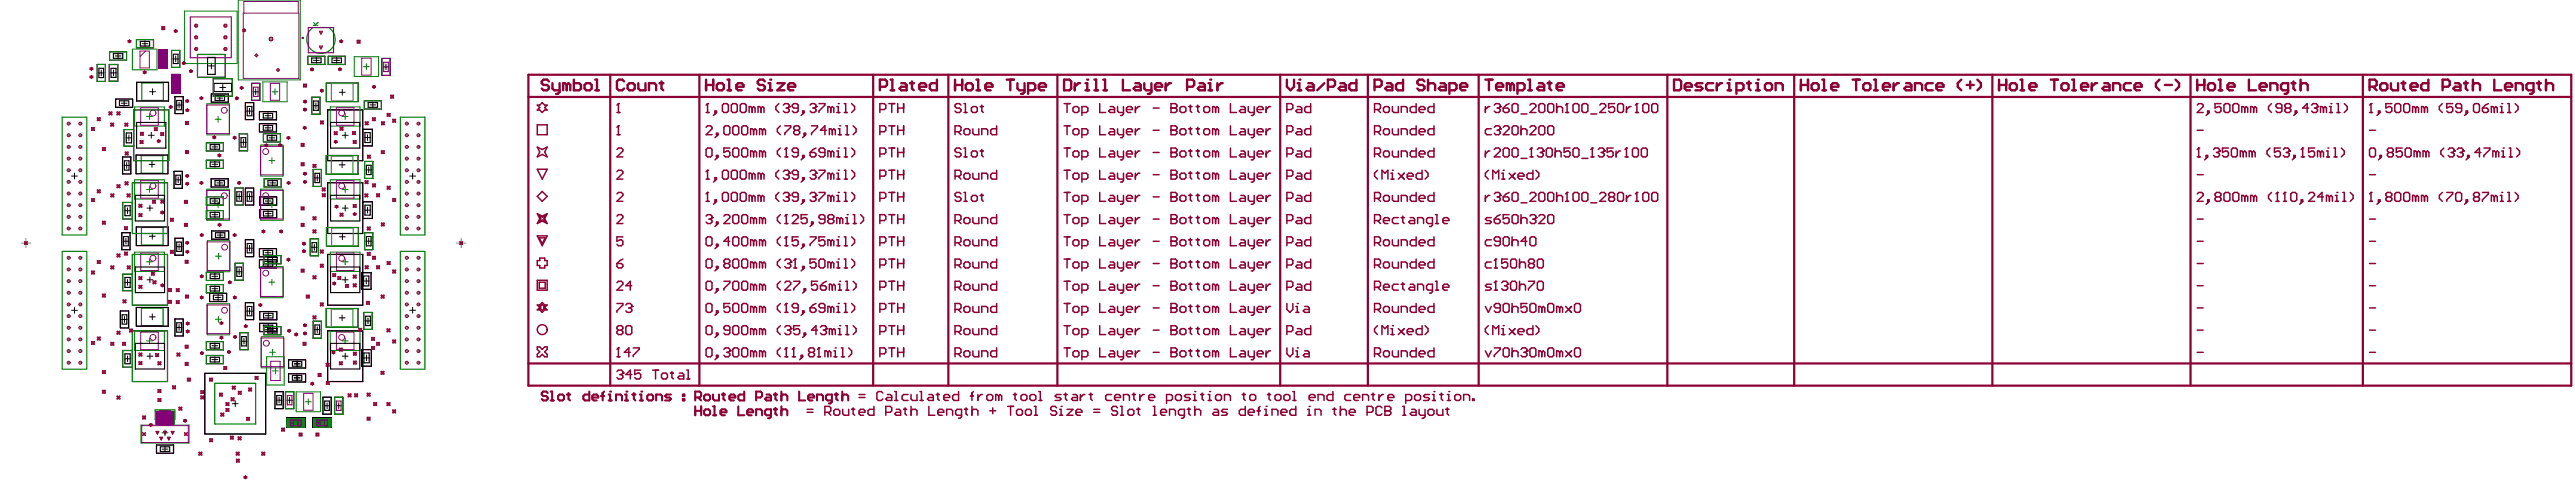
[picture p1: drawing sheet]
<svg xmlns="http://www.w3.org/2000/svg" width="1465mm" height="278mm" viewBox="0 0 1465 278" stroke-linecap="round" stroke-linejoin="round" font-family="sans-serif">
<g fill="none" stroke="#000" stroke-width=".57">
<path d="M58 40v3M65 40v3M66 32h3M67 30v3M81 25h3M82 23v4M98 33h4M100 32v3M119 37h3M120 36v3M178 34h4M180 33v3"/>
<path d="M190 34h3M192 33v3M218 38h3M220 36v4M56 41h3M63 41h3M69 59h3M71 57v3M85 52h3M87 50v4M100 60h4M102 58v3"/>
<path d="M123 56h4M125 54v3M125 50h3M127 48v3M144 52h3M146 51v3M180 58v4M193 52h3M195 51v3M210 60h4M212 58v3M72 78h3"/>
<path d="M73 77v3M84 77h4M86 75v4M138 79v4M140 63h4M142 61v4M151 66h3M151 73h3M152 64v3M152 71v3M153 78h3M155 77v3"/>
<path d="M178 60h3M195 77h3M196 75v4M207 78h4M209 77v3M42 98v4M70 94h4M72 92v4M85 93h3M86 92v3M121 93h3M121 84h3"/>
<path d="M122 82v3M122 92v3M137 81h3M181 100v3M193 94h3M195 92v3M208 97h3M210 95v3M235 98v4M41 100h3M71 120h3M73 118v3"/>
<path d="M84 118h3M85 117v3M100 102h3M101 101v3M121 114h3M122 113v3M123 104h4M125 102v4M134 112h4M136 110v3M140 112h4M142 110v3"/>
<path d="M151 114h3M153 113v3M153 120v3M153 104h4M155 102v4M179 101h3M195 118h3M196 117v3M207 119h4M209 118v3M233 100h3M70 137h3"/>
<path d="M72 135v4M85 134h3M87 133v3M102 139v3M121 122h3M122 120v4M124 134h3M125 132v3M142 139v4M151 121h3M179 139v3M193 135h3"/>
<path d="M195 133v3M208 137h3M210 135v4M73 159v3M84 159h3M85 157v4M100 140h4M121 157h3M122 155v4M134 154h4M136 153v3M140 141h4"/>
<path d="M151 144h3M151 150h3M152 142v3M152 148v4M153 148h4M155 146v3M177 141h4M195 159h3M196 157v4M207 160h3M208 158v3M41 176h3"/>
<path d="M42 175v3M71 180v3M71 161h3M87 178v4M121 164h3M122 162v4M122 169h4M124 167v4M140 177h4M142 175v4M151 179h3M153 178v3"/>
<path d="M195 179v3M233 176h3M235 175v3M69 182h3M85 180h3M100 186h4M102 185v3M121 197h3M122 195v3M137 194h3M139 192v4M151 186h3"/>
<path d="M153 185v3M153 188h4M155 186v4M179 187h3M181 186v3M193 181h3M208 182h3M209 181v3M71 204h3M73 202v4M84 202h3M85 201v3"/>
<path d="M121 204h3M122 203v3M167 215h4M167 207h4M169 205v4M169 213v3M195 202h3M196 201v3M207 203h3M209 202v3M132 229h3M134 228v3"/>
<path d="M157 227h3M159 226v3M163 227h3M165 226v3M184 231h4M186 229v3M191 231h3M193 229v3M92 255h4M94 254v3"/>
</g>
<path d="M81 47h12v10h-12zM80 88h13v10h-13zM80 129h13v10h-13zM80 175h13v10h-13zM122 218h23v23h-23z" fill="none" stroke="#008000" stroke-width=".66"/>
<g fill="none" stroke="#800080" stroke-width=".66">
<path d="M66 56h9v5h-9zM78 47h18v10h-18zM100 55h4v10h-4zM120 53h10v5h-10zM140 58h4v10h-4zM148 63h9v5h-9zM148 70h9v5h-9zM186 62h20v29h-20zM206 73h6v10h-6M70 89h4v10h-4zM77 88h19v11h-19zM99 97h5v10h-5z"/>
<path d="M120 102h10v4h-10zM140 107h4v10h-4zM148 112h9v5h-9zM148 119h9v5h-9zM186 104h20v29h-20zM206 115h6v9h-6M69 132h5v10h-5zM78 129h18v11h-18zM100 135h4v10h-4zM120 131h10v5h-10zM140 136h4v10h-4zM148 141h9v5h-9z"/>
<path d="M148 148h9v4h-9zM186 145h20v28h-20zM206 155h5v9h-5zM68 177h5v9h-5zM78 175h18v10h-18zM119 167h10v4h-10zM140 172h4v10h-4zM148 177h9v5h-9zM100 181h4v10h-4zM148 184h9v4h-9zM186 188h20v29h-20zM206 199h5v9h-5z"/>
<path d="M117 212h34v35h-34zM164 212h10v5h-10zM164 205h10v4h-10zM156 223h5v9h-5zM184 226h4v9h-4zM89 253h10v5h-10z"/>
</g>
<path d="M163 238h11v5h-11zM178 238h11v5h-11z" fill="#000"/>
<g fill="none" stroke="#000" stroke-width=".66">
<path d="M66 56h9v5h-9zM78 47h18v10h-18zM100 55h4v10h-4zM120 53h10v5h-10zM140 58h4v10h-4zM148 63h9v5h-9zM148 70h9v5h-9zM186 62h20v29h-20zM206 73h6v10h-6M70 89h4v10h-4zM77 88h19v11h-19zM99 97h5v10h-5z"/>
<path d="M120 102h10v4h-10zM140 107h4v10h-4zM148 112h9v5h-9zM148 119h9v5h-9zM186 104h20v29h-20zM206 115h6v9h-6M69 132h5v10h-5zM78 129h18v11h-18zM100 135h4v10h-4zM120 131h10v5h-10zM140 136h4v10h-4zM148 141h9v5h-9z"/>
<path d="M148 148h9v4h-9zM186 145h20v28h-20zM206 155h5v9h-5zM68 177h5v9h-5zM78 175h18v10h-18zM119 167h10v4h-10zM140 172h4v10h-4zM148 177h9v5h-9zM100 181h4v10h-4zM148 184h9v4h-9zM186 188h20v29h-20zM206 199h5v9h-5z"/>
<path d="M117 212h34v35h-34zM164 205h10v4h-10zM164 212h10v5h-10zM156 223h5v9h-5zM162 223h5v9h-5zM184 226h4v9h-4zM190 226h5v9h-5zM89 253h10v5h-10z"/>
</g>
<g fill="#008000">
<path d="M89 234h2v-1l8 1v7h-2v1l-8-1z"/>
<path d="M98 42h4v11h-4z"/>
<path d="M163 238h10v5h-10z"/>
<path d="M91 28h4v11h-4z"/>
<path d="M178 238h10v5h-10z"/>
</g>
<g fill="none" stroke="#008000" stroke-width=".57">
<path d="M105 6h30v30h-30zM136 0h35v45h-35zM178 14h3M178 13l2 1M181 13l-2 1M75 28h14v12h-14zM91 28h4v11h-4zM95 37h.1M95 30h.1M202 32h13v12h-13zM207 38h3M208 36v4"/>
<path d="M98 51h.1M98 44h.1M98 42h4v11h-4zM118 59h12v18h-12zM150 47h13v11h-13zM155 52h3M156 51v3M77 61h17v11h-17zM83 66h4M85 65v3M122 68h4M124 66v3"/>
<path d="M188 61h17v11h-17zM195 66h3M196 65v3M148 82h13v18h-13zM153 91h3M155 90v3M77 102h17v11h-17zM83 108h4M85 106v3M118 108h12v17h-12zM122 116h4M124 115v3"/>
<path d="M148 108h13v17h-13zM153 116h3M155 115v3M188 102h17v11h-17zM195 108h3M196 106v3M118 137h13v17h-13zM77 143h17v11h-17zM83 149h4M85 147v3M123 146h3M124 144v3"/>
<path d="M148 152h13v17h-13zM155 159v3M188 143h17v11h-17zM195 149h3M196 147v3M118 173h13v17h-13zM124 180v3M153 160h3M77 188h17v11h-17zM83 194h4M85 192v3M123 182h3"/>
<path d="M149 191h12v18h-12zM155 199v3M188 188h17v11h-17zM195 194h3M196 192v3M152 203h10v16h-10zM153 200h4M155 211h3M157 209v4M88 233h12v6h-12zM92 236h4M94 234v3"/>
<path d="M163 238h10v5h-10zM169 223h13v11h-13zM174 228h3M175 227v3M178 238h10v5h-10zM80 242h28v10h-28zM91 242v-1h-2v-7h2v-1l8 1v7h-2v1M92 246h4M94 244v4"/>
</g>
<path d="M178 16h9a8 8 0 0 1 2 12 8 8 0 0 1-12 0 8 8 0 0 1 1-12M217 33h5v10h-5zM143 47h5v10h-5zM162 223h5v9h-5zM190 226h5v9h-5z" fill="none" stroke="#008000" stroke-width=".66"/>
<g fill="none" stroke="#800080" stroke-width=".57">
<path d="M138 7h32v38h-32zM139 7v-6h31v6M80 29h5v10h-5zM83 29l-3 3M91 31h3v5h-3zM206 33h5v10h-5zM98 45h4v5h-4zM118 60h13v16h-13zM154 47h5v10h-5zM80 61h10v10h-10zM191 61h10v10h-10zM148 83h13v16h-13z"/>
<path d="M80 103h10v10h-10zM118 108h13v17h-13zM148 108h13v16h-13zM191 103h10v10h-10zM118 138h13v16h-13zM80 144h10v10h-10zM148 152h13v17h-13zM191 144h10v10h-10zM118 173h13v17h-13zM80 189h10v10h-10zM149 192h13v16h-13zM191 189h10v10h-10z"/>
<path d="M154 205h5v11h-5zM91 234h6v4h-6zM92 234h4v7h-4zM93 234a1 1 0 0 0 1 1 1 1 0 0 0 1-1M165 239h6v3h-6zM167 239v3M170 239v3M173 224h5v9h-5zM180 239h6v3h-6zM182 239v3M185 239v3M81 242h26v10h-26z"/>
<circle cx="93" cy="31" r=".3"/>
<circle cx="100" cy="45" r=".3"/>
<circle cx="87" cy="64" r="1.7"/>
<circle cx="128" cy="63" r="1.7"/>
<circle cx="194" cy="64" r="1.7"/>
<circle cx="151" cy="86" r="1.7"/>
<circle cx="87" cy="106" r="1.7"/>
<circle cx="128" cy="111" r="1.7"/>
<circle cx="151" cy="111" r="1.7"/>
<circle cx="194" cy="106" r="1.7"/>
<circle cx="87" cy="147" r="1.7"/>
<circle cx="128" cy="141" r="1.7"/>
<circle cx="151" cy="155" r="1.7"/>
<circle cx="194" cy="147" r="1.7"/>
<circle cx="128" cy="176" r="1.7"/>
<circle cx="87" cy="192" r="1.7"/>
<circle cx="152" cy="195" r="1.7"/>
<circle cx="194" cy="192" r="1.7"/>
<circle cx="93" cy="235" r=".1"/>
<circle cx="166" cy="240" r=".3"/>
<circle cx="181" cy="240" r=".3"/>
</g>
<g fill="none" stroke="#800080" stroke-width=".66">
<path d="M108 10h24v23h-24zM175 16h15v14h-15zM218 35h3v6h-3zM144 50h3v5h-3zM163 225h3v5h-3zM191 228h3v5h-3z"/>
<circle cx="172" cy="22" r=".3"/>
</g>
<g fill="#800080">
<path d="M89 233h10v8h-10z"/>
<path d="M97 42h6v11h-6z"/>
<path d="M90 28h6v11h-6z"/>
</g>
<g fill="none" stroke="#800080" stroke-width=".66">
<path d="M55 37h5v9h-5zM62 37h5v9h-5zM62 29h10v5h-10zM78 23h9v4h-9zM98 29h4v9h-4zM112 31h16v13h-16zM175 32h10v5h-10zM187 32h9v5h-9zM217 33h5v10h-5zM121 45h11v10h-11zM143 47h5v10h-5zM177 55h5v10h-5z"/>
<path d="M186 47h18v11h-18zM207 57h10v5h-10zM76 62h20v29h-20zM76 74h-5v9h5M136 76h5v10h-5zM150 76h10v5h-10zM117 81h10v5h-10zM117 91h10v5h-10zM178 96h5v10h-5zM186 88h18v11h-18zM207 92h5v9h-5zM75 115h-5v10h5"/>
<path d="M75 104h20v29h-20zM117 112h10v5h-10zM117 120h10v4h-10zM134 107h4v10h-4zM150 102h10v4h-10zM176 136h5v9h-5zM186 129h18v11h-18zM207 132h5v10h-5zM75 156h-5v9h5M75 145h20v28h-20zM117 155h10v4h-10zM134 150h4v9h-4z"/>
<path d="M150 145h10v5h-10zM117 162h10v4h-10zM186 175h18v11h-18zM207 178h5v9h-5zM75 199h-5v10h5M75 188h20v29h-20zM117 194h10v5h-10zM136 189h5v10h-5zM150 186h10v4h-10zM178 183h5v9h-5zM117 202h10v5h-10z"/>
</g>
<g fill="none" stroke="#000" stroke-width=".66">
<path d="M56 39h3v5h-3zM63 39h3v5h-3zM65 31h5v2h-5zM80 24h5v2h-5zM99 31h2v5h-2zM118 33h4v9h-4zM177 33h6v3h-6zM189 33h5v3h-5zM68 57h5v3h-5zM101 57h2v5h-2zM122 47h10v5h-10zM122 54h6v3h-6z"/>
<path d="M178 57h3v6h-3zM209 58h6v3h-6zM72 76h3v5h-3zM78 70h16v14h-16zM137 78h3v6h-3zM141 61h2v5h-2zM150 64h5v3h-5zM150 71h5v3h-5zM152 77h5v3h-5zM188 70h17v14h-17zM208 75h3v6h-3zM71 91h2v6h-2z"/>
<path d="M100 100h3v5h-3zM120 82h5v3h-5zM120 92h5v3h-5zM179 99h3v5h-3zM208 94h3v5h-3zM71 117h3v6h-3zM77 111h17v15h-17zM120 113h5v3h-5zM122 103h6v2h-6zM135 109h2v5h-2zM141 109h2v5h-2zM150 113h5v3h-5z"/>
<path d="M152 103h6v2h-6zM188 111h17v15h-17zM208 117h3v5h-3zM70 134h3v6h-3zM101 138h2v5h-2zM120 121h5v2h-5zM123 132h5v3h-5zM141 138h2v6h-2zM150 120h5v3h-5zM178 138h2v5h-2zM208 134h3v6h-3zM71 158h3v5h-3z"/>
<path d="M77 152h17v14h-17zM120 156h5v2h-5zM135 152h2v5h-2zM150 142h5v3h-5zM150 149h5v2h-5zM152 146h6v3h-6zM188 152h17v14h-17zM207 157h3v6h-3zM70 179h2v5h-2zM120 163h5v2h-5zM121 168h6v2h-6zM141 174h2v6h-2z"/>
<path d="M150 178h5v3h-5zM208 180h3v5h-3zM77 195h17v15h-17zM101 184h2v5h-2zM120 195h5v3h-5zM137 191h3v6h-3zM150 185h5v2h-5zM152 187h6v2h-6zM179 185h3v5h-3zM188 195h17v15h-17zM71 201h3v6h-3zM120 203h5v3h-5z"/>
<path d="M166 206h6v2h-6zM166 213h6v3h-6zM207 201h3v5h-3zM157 225h3v5h-3zM185 228h2v5h-2zM91 254h6v3h-6z"/>
</g>
<g fill="none" stroke="#008000" stroke-width=".66">
<path d="M55 37h5v9h-5zM62 37h5v9h-5zM62 29h10v5h-10zM78 23h9v4h-9zM98 29h4v9h-4zM112 31h16v13h-16zM175 32h10v5h-10zM187 32h9v5h-9zM121 45h11v10h-11zM177 55h5v10h-5zM186 47h18v11h-18zM207 57h10v5h-10z"/>
<path d="M35 67h14v67h-14zM76 62h20v29h-20zM76 74h-5v9h5M136 76h5v10h-5zM150 76h10v5h-10zM228 67h14v67h-14zM117 81h10v5h-10zM117 91h10v5h-10zM178 96h5v10h-5zM186 88h18v11h-18zM207 92h5v9h-5zM75 115h-5v10h5"/>
<path d="M75 104h20v29h-20zM117 112h10v5h-10zM117 120h10v4h-10zM134 107h4v10h-4zM150 102h10v4h-10zM176 136h5v9h-5zM186 129h18v11h-18zM207 132h5v10h-5zM35 143h14v67h-14zM75 156h-5v9h5M75 145h20v28h-20zM117 155h10v4h-10z"/>
<path d="M134 150h4v9h-4zM150 145h10v5h-10zM228 143h14v67h-14zM117 162h10v4h-10zM186 175h18v11h-18zM207 178h5v9h-5zM75 199h-5v10h5M75 188h20v29h-20zM117 194h10v5h-10zM136 189h5v10h-5zM150 186h10v4h-10zM178 183h5v9h-5z"/>
<path d="M117 202h10v5h-10z"/>
</g>
<path d="M189 47h12v10h-12zM188 89h13v10h-13zM189 130h12v10h-12zM188 176h13v10h-13z" fill="none" stroke="#008080" stroke-width=".66"/>
<g fill="none" stroke="#808080" stroke-width=".57">
<path d="M92 16h1M93 15v2M99 18h2M100 17v1M111 15h1M112 14v1M128 15h1M128 14v1M138 17h2M139 16v2M182 19h1M183 18v1"/>
<path d="M51 39h2M52 38v2M73 23h1M74 23v1M104 36h1M105 35v2M109 40v1M111 28h1M111 21h1M112 21v1M112 27v2M128 28h1"/>
<path d="M128 21h1M128 21v1M128 27v2M145 31h2M146 31v1M153 22h3M154 21v3M157 40h2M158 39v2M177 39h1M178 39v1M182 27h1"/>
<path d="M183 26v2M193 39h1M193 23h2M193 39v1M194 23v1M203 24h2M204 23v1M51 44h2M52 43v2M81 41h2M82 40v2M97 60v2"/>
<path d="M106 57h1M107 57v1M108 40h1M114 56h1M115 55v2M134 56h2M135 55v2M137 50h1M137 49v2M173 58h1M173 49h1M174 48v1"/>
<path d="M174 57v2M182 52h2M183 51v1M212 49h2M213 49v1M223 55h1M223 54v1M38 70h2M38 77h2M39 70v1M39 76v2M45 70h1"/>
<path d="M45 77h1M46 70v1M46 76v2M52 73h1M53 73v1M56 68h1M56 67v1M62 64h1M63 64v1M63 71h1M64 70v1M67 64h1"/>
<path d="M67 64v1M71 71h1M72 70v1M80 76h1M81 76v1M88 73h1M89 73v1M90 79v2M92 76h1M92 76v1M96 61h2M106 63h1"/>
<path d="M106 70h1M106 69v2M107 62v1M121 78h2M122 77v2M133 78h1M133 77v2M163 78h2M164 78v1M173 73h1M173 62h1M173 72v1"/>
<path d="M174 61v2M183 70h1M183 69v1M190 76h1M191 75v1M191 80v1M194 73h1M194 73v1M201 76h1M201 75v1M208 70h1M209 70v1"/>
<path d="M212 68h1M213 67v1M217 70h1M218 70v1M221 65h1M221 65v1M224 69h1M224 68v1M231 70h1M231 77h1M231 70v1M231 76v2"/>
<path d="M237 70h2M237 77h2M238 70v1M238 76v2M38 90h2M38 97h2M38 84h2M39 83v1M39 89v2M39 96v2M45 90h1M45 97h1"/>
<path d="M45 84h1M46 83v1M46 89v2M46 96v2M59 85h1M59 84v1M72 87h1M72 87v1M80 81h1M81 80v1M89 80h2M106 86h1"/>
<path d="M106 86v1M107 99v2M124 88h2M125 87v2M151 83h1M152 82v1M159 83h1M159 82v1M172 82h1M172 93h1M172 82v1M172 93v1"/>
<path d="M173 99h1M174 98v2M178 94h1M179 94v1M190 81h2M201 81h1M202 80v1M209 89h1M210 89v1M217 87h1M218 86v1M231 90h1"/>
<path d="M231 97h1M231 84h1M231 83v1M231 89v2M231 96v2M237 90h2M237 97h2M237 84h2M238 83v1M238 89v2M238 96v2M38 103h2"/>
<path d="M38 110h2M38 117h2M39 103v1M39 109v2M39 116v1M45 103h1M45 110h1M45 117h1M46 103v1M46 109v2M46 116v1M52 114h1"/>
<path d="M53 113v1M56 109h1M56 108v1M63 111h1M64 111v1M67 106h1M67 105v1M71 104h1M72 104v1M73 111h1M73 111v1M79 117h1"/>
<path d="M80 116v1M87 115h1M88 114v1M92 115h1M92 120v2M92 114v1M105 115h1M106 100h1M106 104h1M106 114v1M107 104v1M114 104h1"/>
<path d="M115 103v2M135 104h2M136 103v2M163 104h2M164 103v2M172 118h1M172 118v1M173 103h1M174 103v1M184 108h1M184 111h1M184 107v1"/>
<path d="M184 110v1M191 117h1M191 117v1M201 117h1M202 117v1M208 111h1M208 104h1M208 111v1M209 103v1M212 105h1M213 105v1M215 111h1"/>
<path d="M215 111v1M221 107h1M221 106v1M224 114h1M224 113v1M231 103h1M231 110h1M231 117h1M231 103v1M231 109v2M231 116v1M237 103h2"/>
<path d="M237 110h2M237 117h2M238 103v1M238 109v2M238 116v1M12 138h5M15 136v5M38 130h2M38 123h2M39 123v1M39 129v2M45 130h1"/>
<path d="M45 123h1M46 123v1M46 129v2M59 127h1M59 126v1M71 130h1M72 129v1M79 122h1M80 122v1M91 121h2M97 125h1M98 124v1"/>
<path d="M105 128h1M106 138h1M106 127v1M107 137v2M114 134h2M115 133v1M124 128h2M125 127v2M133 134h1M133 133v1M149 132h2M150 131v1"/>
<path d="M159 132h2M160 131v1M172 128h1M172 139h2M172 127v1M173 138v1M178 124h1M178 132h1M179 124v1M179 131v1M194 122h1M194 122v1"/>
<path d="M201 122h2M202 121v2M209 130h1M210 129v1M217 128h1M218 127v1M231 130h1M231 123h1M231 123v1M231 129v2M237 130h2M237 123h2"/>
<path d="M238 123v1M238 129v2M260 138h5M262 136v5M38 147h2M38 153h2M38 160h2M39 146v1M39 152v2M39 159v2M45 147h1M45 153h1"/>
<path d="M45 160h1M46 146v1M46 152v2M46 159v2M52 155h1M53 154v1M56 149h1M56 148v1M63 152h1M64 152v1M67 145h1M67 145v1"/>
<path d="M71 144h1M72 144v1M73 152h1M73 152v1M79 158h1M80 158v1M86 156h1M87 155v1M88 160v1M97 143h1M98 143v1M106 149h1"/>
<path d="M106 143h1M106 148v1M107 142v2M114 157h2M115 156v2M131 160v1M163 148h2M164 147v1M172 154h1M172 143h2M172 153v1M173 142v2"/>
<path d="M178 158h1M179 157v1M183 151h1M183 143h1M183 143h.1M183 151v1M190 156h1M190 156v1M193 158h1M193 158v1M201 157h1M202 157v1"/>
<path d="M208 152h1M209 151v1M209 144h1M210 144v1M212 147h1M213 146v1M215 152h1M215 151v1M221 150h1M221 149v1M224 154h1M224 154v1"/>
<path d="M231 147h1M231 153h1M231 160h1M231 146v1M231 152v2M231 159v2M237 147h2M237 153h2M237 160h2M238 146v1M238 152v2M238 159v2"/>
<path d="M38 173h2M38 166h2M38 180h2M39 166v1M39 172v2M39 179v1M45 173h1M45 166h1M45 180h1M46 166v1M46 172v2M46 179v1"/>
<path d="M59 168h1M59 168v1M70 171h1M71 171v1M79 163h1M80 163v1M87 160h1M92 162h1M92 161v2M96 165h1M96 172h1M97 164v1"/>
<path d="M97 171v1M101 172h1M101 165h1M101 164v1M101 171v1M106 169h1M106 168v1M114 169h2M115 168v2M130 160h2M133 169h1M134 168v2"/>
<path d="M147 173h2M148 173v1M175 169h1M175 168v1M179 180v1M183 173h1M183 173v1M189 161h2M190 160v2M197 163h1M197 162v1M201 162h1"/>
<path d="M202 162v1M209 172h1M209 172v1M217 169h1M218 168v1M231 173h1M231 166h1M231 180h1M231 166v1M231 172v2M231 179v1M237 173h2"/>
<path d="M237 166h2M237 180h2M238 166v1M238 172v2M238 179v1M38 186h2M38 193h2M38 200h2M39 186v1M39 192v2M39 199v1M45 186h1"/>
<path d="M45 193h1M45 200h1M46 186v1M46 192v2M46 199v1M52 195h1M53 194v1M56 192h1M56 192v1M63 195h1M64 195v1M67 189h1"/>
<path d="M67 189v1M70 195h1M71 195v1M74 188h1M74 187v1M106 197h1M106 184h2M106 188h2M106 197v1M107 183v2M107 188v1M115 200v2"/>
<path d="M125 192h2M125 184h2M126 183v2M126 191v2M130 199v2M133 192h2M134 191v1M139 185h2M140 185v1M164 188h1M165 187v2M168 190h1"/>
<path d="M169 189v2M173 195h1M173 190h1M173 185h1M173 195v1M174 184v2M174 189v1M178 180h1M190 199v2M193 199h1M194 198v1M204 187h1"/>
<path d="M205 187v1M212 193h1M212 198h1M212 192v1M212 197v1M215 195h1M215 195v1M221 188h1M221 187v1M224 194h1M224 194v1M231 186h1"/>
<path d="M231 193h1M231 200h1M231 186v1M231 192v2M231 199v1M237 186h2M237 193h2M237 200h2M238 186v1M238 192v2M238 199v1M38 206h2"/>
<path d="M39 205v2M45 206h1M46 205v2M59 212h1M59 211v1M79 202h1M79 206h1M80 201v1M80 206v1M89 202h1M89 201v1M90 207h1"/>
<path d="M91 206v1M99 220v1M101 202h1M102 201v1M106 207h1M106 206v1M107 216h1M107 215v1M114 201h2M120 216h1M120 215v1M128 209h1"/>
<path d="M128 209v1M129 200h2M133 220v1M145 215h1M146 214v1M177 218h2M178 217v2M181 213h1M182 213v1M186 207h1M186 218h1M186 207v1"/>
<path d="M186 217v1M189 200h2M193 207h1M194 206v1M201 206h1M201 201h1M202 201v1M202 206v1M217 212h1M218 211v1M231 206h1M231 205v2"/>
<path d="M237 206h2M238 205v2M59 223h1M59 222v1M67 226h1M67 226v1M81 237h1M82 237v1M90 227h1M90 222h1M91 222v1M91 227v1"/>
<path d="M99 220h1M102 232h1M103 232v1M104 239h2M105 238v2M115 223h1M115 226h1M115 222v1M115 225v1M125 224h1M126 224v1M126 236h1"/>
<path d="M127 235v1M129 233h1M129 230h1M129 229v1M129 233v1M132 227h1M132 227h.1M132 220h1M136 223h1M136 223v1M141 238h1M141 238v1"/>
<path d="M142 221h1M142 221v1M198 225h1M199 224v1M202 225h1M203 224v1M209 238h1M209 224h1M210 224v1M210 237v2M213 230h1M213 229v1"/>
<path d="M221 230h1M221 229v1M224 234h1M224 233v1M82 247h.1M82 246v1M85 242h2M86 241v1M89 246h1M90 246h.1M91 249h1M92 249v1"/>
<path d="M94 246h.1M96 249h.1M96 249v1M98 246h1M98 246h.1M105 247h1M106 246v1M114 258h1M114 257v1M120 250h1M120 250v1M131 249h1"/>
<path d="M132 248v1M135 258h1M135 257v1M136 249h1M136 249v1M149 258h1M150 257v1M161 244h1M161 244v1M170 247h2M171 246v2M180 247h1"/>
<path d="M181 246v2M135 262h1M135 261v1M139 271h1M140 270v2"/>
</g>
<g fill="none" stroke="#8d0034" stroke-width="1.3">
<path d="M301 55h1162M301 42h1162v177h-1162zM347 42v177M398 42v177M497 42v177M540 42v177M602 42v177M728 42v177M778 42v177M841 42v177M949 42v177M1021 42v177"/>
<path d="M1134 42v177M1246 42v177M1344 42v177M1348 49h3l1-1v-2l-1-1h-3v6M1350 49l2 2M1354 48l1-1h2l1 1v2l-1 1h-2l-1-1zM1360 47v3l1 1h3v-4M1366 47h2M1367 46v4l1 1M1372 49h4v-1l-1-1h-2l-1 1v2l1 1h2M1382 45v6h-3l-1-1v-2l1-1h3M1390 49h3l1-1v-2l-1-1h-3v6"/>
<path d="M1397 47h2l1 1v3h-3l-1-1 1-1h3M1402 47h2M1403 46v4l1 1M1407 48l1-1h2l1 1v3M1407 45v6M1419 45v6h4M1425 49h4v-1l-1-1h-2l-1 1v2l1 1h2M1431 51v-4h3l1 1v3M1441 51h-3l-1-1v-2l1-1h3v5l-1 1h-1M1444 47h2M1445 46v4l1 1M1449 48l1-1h2l1 1v3"/>
<path d="M1449 45v6M301 207h1162"/>
</g>
<g fill="none" stroke="#8d0034" stroke-width=".84">
<path d="M306 60h1l2-2 1 2h1l-1 1 1 2h-1l-1 1-2-1h-1l1-2zM1349 59v5M306 71h5v6h-5zM1348 64h2M306 84l3 1 2-1-1 2 1 3-2-1-3 1 1-3zM306 96h5l-2 6zM306 112l3-3 2 3-2 2zM306 121l3 2 2-2-1 3 1 3-2-1-3 1 1-3zM306 134h5l-2 6zM307 123h2h1l-1 1 1 2-1-1-2 1 1-2zM307 135h3l-1 4zM306 148h1v-1h3v1h1v3h-1v1h-3v-1h-1z"/>
<path d="M306 159h5v6h-5zM306 173h1l2-1 1 1h1l-1 2 1 1h-1l-1 2-2-2h-1l1-1zM307 160h3v4h-3zM307 174l2-1 1 1-1 1 1 1h-1h-2l1-1zM306 197h1l2 2 1-2h1v2l-1 1 1 1v2h-1l-1-2-2 2h-1v-2l1-1-1-1z"/>
</g>
<g fill="none" stroke="#8d0034" stroke-width=".57">
<path d="M92 15h2v2h-2zM92 16h1v1h-1zM99 17h1M100 18h-1h1M100 18h-1M100 18h1h-1l-1-1h1h1l-1 2v-1M111 14h1v1h-1zM127 14h2v1h-1zM138 17l1-1 1 1h-1l1 1h-1h-1v-1zM182 18h1v1zM51 39l1-1 1 1h-1l1 1h-1h-1l1-1zM52 39h1h-1"/>
<path d="M73 23h1h1h-1l1 1h-1zM73 23h1M73 23v1h1M104 36h1v1l-1-1M104 36v-1h1v1M104 36h1M111 21l1-1v2h-1zM111 27h1v1l-1 1zM127 21l2-1v2h-1zM127 27h2v1l-1 1zM145 31h1h1l-1 1zM153 21h2v2h-2z"/>
<path d="M157 40l1-1 1 1-1 1zM177 39h1v1h-1v-1zM177 39h1v1h-1M182 26h1v2zM194 23h-1h1h1v1h-2l1-1 1 1h-1M194 39h-1v1l1-1h-1v1h1v-1M203 23h2v2h-2zM204 23h1v1h-1zM52 44l1-1h-1h-1l1 1h-1l1 1 1-1-1-1v1h1M81 41l1-1 1 1-1 1zM82 41h1M82 41l-1 1h1h1v-1"/>
<path d="M106 57h1v1h-1v-1zM106 58h1M107 57h-1M108 40h1v1h-1v-1zM108 40h1v1h-1M114 56l1-1v1h-1v-1h1v1v1l-1-1M134 56v-1h1h1l-1 1h1h-2M134 56h.1M134 56l1 1v-1M135 56h-1M137 50v-1l1 1-1 1v-1zM173 48h1v1h-1z"/>
<path d="M173 58v-1h1v1v1l-1-1 1-1v1h-1M173 58h.1M182 51h2l-1 1h1h-1h-1h1zM184 51h-1v1h1M213 49h-1v1h1l1-1h-1h-1v1h1h1l-1-1M222 54l1 1 1-1v1v1l-1-1-1 1 1-1zM52 72l1 1 1-1-1 1 1 1h-1h-1v-1zM55 67h1h1v1v1l-1-1-1 1 1-1zM62 64h1h1h-1l1 1h-1h-1v-1zM63 70h1h1l-1 1 1 1-1-1-1 1v-1zM67 64h1v1h-1v-1zM71 70h1h1l-1 1 1 1-1-1-1 1v-1z"/>
<path d="M80 80h1v1v1v-1l-1 1v-1zM80 75l1 1 1-1-1 1 1 1-1-1-1 1v-1zM88 73h1v1h-1v-1zM89 80l1-1 1 1v1h-1h-1l1-1zM91 80h-1v1l1-1M91 75l1 1 1-1v1v1h-1h-1l1-1zM96 60h1h1l-1 1zM97 61h-1l1 1 1-1M98 61h-1M106 69h1v2h-1zM106 69h1v1h-1zM107 63v-1h-1v1h1v-1h-1l1 1"/>
<path d="M107 62h.1M121 78h1v1v-1M122 78h-1h1M122 78h-1l1-1 1 1h-1h1h-1M122 78h-1M133 78v-1l1 1v1h-1v-1zM133 78h1l-1 1M164 78h1v1h-1h-1zM164 79h1M164 78h-1h1h1M173 73v1l1-1M173 73h.1"/>
<path d="M173 73v-1h1v1M173 63h1M173 62h.1M173 73v-1l1 1h-1M173 62l1-1v1M174 62v1h-1zM182 69h1h1v1h-1h-1h1zM190 75h1h1l-1 1 1 1-1-1-1 1 1-1zM193 72l1 1 1-1v1v1h-1h-1l1-1zM201 75h1v1h-1zM201 80h1h1l-1 1 1 1-1-1-1 1v-1zM208 69l1 1v-1v1v1h-1v-1z"/>
<path d="M212 67h1h1l-1 1 1 1-1-1-1 1v-1zM217 69l1 1 1-1-1 1 1 1h-1h-1v-1zM220 64l1 1 1-1v1v1h-1h-1l1-1zM223 68h1h1v1h-1h-1h1zM58 84h1h1v1v1l-1-1-1 1 1-1zM71 86l1 1 1-1v1v1h-1h-1l1-1zM106 86h1v1h-1zM106 100l1-1v1v1l-1-1zM106 100h1v1l-1-1M124 88h2h-1l1 1h-1h-1l1-1zM124 88l1-1v1M125 88v1h-1"/>
<path d="M151 82h1v1zM151 83h1M152 82l-1 1M159 82v1h1v-1h-1v1M159 82l1 1h-1M171 82h2v1h-2zM171 93h2v1h-2zM172 82h1v1h-1zM172 93h1v1h-1zM174 99h.1M174 99v-1l-1 1h1v-1h-1v1l1 1v-1M178 93l1 1 1-1-1 1 1 1h-1h-1l1-1z"/>
<path d="M190 80h1h1l-1 1h1h-1h-1h1zM191 80h-1l1 1M209 88l1 1 1-1-1 1 1 1-1-1-1 1v-1zM217 86h1h1l-1 1h1h-1h-1zM52 113h1h1l-1 1 1 1-1-1-1 1v-1zM55 108h1h1v1v1l-1-1-1 1 1-1zM63 110l1 1 1-1-1 1 1 1h-1h-1l1-1zM67 105h1v1v1l-1-1v1v-1zM71 103l1 1 1-1-1 1 1 1h-1h-1l1-1zM72 110l1 1 1-1v1v1h-1h-1l1-1zM79 116l1 1 1-1-1 1 1 1-1-1-1 1v-1zM87 114h1v1v1v-1l-1 1v-1z"/>
<path d="M92 114h1v1h-1zM105 114h2v2h-2zM105 114h1v1h-1zM106 104h1M107 104v1h-1v-1h1v1h-1M115 104h.1M115 104h-1h1v-1l-1 1 1 1v-1M135 104l1-1 1 1h-1h1l-1 1-1-1h1zM136 104h.1M164 104h-1l1-1 1 1-1 1-1-1 1-1 1 1h-1M164 104h.1M171 118h2v1h-2z"/>
<path d="M172 118h1v1h-1zM173 103h1v1h-1l1-1v1h-1M183 107h1h1v1v1l-1-1-1 1 1-1zM183 110l1 1 1-1v1v1l-1-1-1 1 1-1zM191 117h1l-1 1v-1h1v1h-1v-1M201 116l1 1 1-1-1 1 1 1-1-1-1 1v-1zM208 110v1l1-1v1v1h-1v-1zM208 103h1v1h-1zM212 105h1h1h-1l1 1h-1h-1v-1zM214 110l1 1 1-1v1v1l-1-1-1 1 1-1zM220 106h1h1v1v1l-1-1-1 1 1-1zM223 113h1h1v1v1l-1-1-1 1 1-1z"/>
<path d="M14 137l1 1 1-1-1 1 1 1-1-1-1 1v-1zM14 138h.1M14 138v1M15 138v1M58 126h1h1v1h-1h-1h1zM71 129h1h1l-1 1 1 1-1-1-1 1v-1zM79 121l1 1 1-1-1 1 1 1h-1h-1v-1zM91 120h1h1l-1 1zM92 121h1M92 121h-1l1 1 1-1M97 124l1 1 1-1-1 1 1 1-1-1-1 1v-1zM105 127h2v2h-2z"/>
<path d="M105 127h1v1h-1zM106 138l1-1v1v1l-1-1zM106 138h1h-1M114 133h1v1l-1-1h1h1l-1 1h1h-1h-1M125 128h.1M125 128v-1l-1 1h1l1-1h-1h-1v1l1 1 1-1h-1M133 133h1l-1 1v-1h1v1h-1M149 131h1h1l-1 1zM149 131h1M149 132h1h1h-1M150 132h.1M159 132h1"/>
<path d="M160 132l-1-1h1h1l-1 1M160 131v1M160 131l1 1h-1h-1zM171 127h2v2h-2zM172 127h1v1h-1zM173 139h-1h1h1h-1M173 138h.1M173 138h-1l1 1M173 138h1l-1 1M178 123l1 1 1-1-1 1 1 1h-1h-1l1-1zM178 131h1h1l-1 1h1h-1h-1h1zM193 121l1 1 1-1v1v1l-1-1-1 1 1-1z"/>
<path d="M202 121h-1l1 1 1-1h-1h-1v1l1 1 1-1h-1M209 129h1h1l-1 1 1 1-1-1-1 1v-1zM217 127h1h1l-1 1h1h-1h-1zM262 138h1M263 138v1h-1v-1v-1v1l1-1v2h-1M52 154l1 1 1-1-1 1 1 1-1-1-1 1v-1zM55 148l1 1 1-1v1v1l-1-1-1 1 1-1zM63 151l1 1 1-1-1 1 1 1-1-1-1 1 1-1zM67 144v1l1-1v1v1h-1v-1zM71 143l1 1 1-1-1 1 1 1h-1h-1v-1zM72 151l1 1 1-1v1v1l-1-1-1 1 1-1zM79 157l1 1 1-1-1 1 1 1h-1h-1v-1z"/>
<path d="M86 155h1h1l-1 1h1h-1h-1h1zM87 160h1h1h-1l1 1h-1h-1v-1zM97 142l1 1 1-1-1 1 1 1h-1h-1v-1zM105 148h2v2h-2zM106 148h1v1h-1zM106 143l1-1v1v1h-1v-1zM114 157l1-1 1 1-1 1zM114 157h1M114 157v1h1h1l-1-1M115 157h.1M163 147h1h1l-1 1h1h-1h-1h1zM165 147h-1v1h1"/>
<path d="M171 153h2v2h-2zM172 153h1v1h-1zM172 142h1h1l-1 1h1l-1 1-1-1h1zM172 143h1M173 143h.1M178 157h1h1l-1 1 1 1-1-1-1 1 1-1zM182 142l1 1 1-1v1v1l-1-1-1 1 1-1zM182 150l1 1 1-1v1v1l-1-1-1 1 1-1zM189 156h1h1v1h-1h-1l1-1zM192 157l1 1 1-1-1 1 1 1-1-1-1 1 1-1zM201 156l1 1 1-1-1 1 1 1h-1h-1v-1zM208 151l1 1v-1v1v1v-1l-1 1v-1z"/>
<path d="M209 144h1h1h-1l1 1h-1h-1v-1zM212 146h1h1l-1 1h1h-1h-1zM214 151l1 1 1-1v1v1l-1-1-1 1 1-1zM220 149h1h1v1h-1h-1h1zM223 154h1h1v1h-1h-1l1-1zM58 167l1 1 1-1v1v1l-1-1-1 1 1-1zM70 170l1 1 1-1-1 1 1 1h-1h-1v-1zM79 162l1 1 1-1-1 1 1 1-1-1-1 1v-1zM92 162l1 1h-1zM92 162h1M92 162v-1l1 1M96 164h1h1l-1 1 1 1-1-1-1 1v-1z"/>
<path d="M96 171h1h1l-1 1h1h-1h-1zM100 171h1h1v1v1l-1-1-1 1 1-1zM100 164l1 1 1-1v1v1l-1-1-1 1 1-1zM106 168h1v1h-1zM114 169l1-1 1 1h-1l1 1h-1h-1l1-1h-1M115 169h.1M130 160h1h1h-1l1 1h-2M130 160v1M130 160h1v1h-1M134 169v-1l-1 1v1h1v-1h-1h1M147 173h1h1v1h-1h-1l1-1zM148 173h1l-1 1"/>
<path d="M174 168h2v1h-2zM175 168h1v1h-1zM178 180h1h1h-1l1 1h-1h-1l1-1zM182 172l1 1 1-1v1v1l-1-1-1 1 1-1zM190 161v1l1-1h-2h1l-1 1h1h1l-1-1M190 161v-1l1 1M190 161h1M197 162h1v1h-1zM201 161l1 1 1-1-1 1 1 1h-1h-1v-1zM209 171v1l1-1v1v1h-1v-1zM217 168h1h1l-1 1h1h-1h-1zM52 194l1 1 1-1-1 1 1 1-1-1-1 1v-1z"/>
<path d="M55 192h1h1v1h-1h-1l1-1zM63 195h1h1h-1l1 1h-1h-1l1-1zM67 188v1l1-1v1v1h-1v-1zM70 195h1v1h-1v-1zM74 187h1v1v1l-1-1v1v-1zM105 196h2v2h-2zM106 197h1v1h-1zM106 184h2h-1h1l-1 1-1-1zM106 184h1M106 184l1-1v1M107 189h.1M107 188h-1l1 1 1-1h-1h-1v1h1h1l-1-1"/>
<path d="M125 192l1-1 1 1h-1h1l-1 1-1-1h1zM125 183h1h1l-1 1h-1h1zM125 192h2h-2M126 184v1v-1M126 184h1M126 184h1h-1M127 183h-1l-1 1M131 200h-1v1l1-1M133 192h1h1h-1M133 191h1M133 191h2l-1 1h-1M133 191v1"/>
<path d="M139 185h1v1l-1-1h1h1h-1l1 1h-1h-1v-1M164 188h1M164 188h.1M164 188l1-1v1v1l-1-1M165 188h-1M168 190l1-1v2h-1l1-1M168 190h1M172 195h2v1h-2zM173 195h1v1h-1zM174 185v-1h-1v1l1 1v-1h-1h1M174 189h-1l1 1v-1h-1v1h1M189 200l1-1v1"/>
<path d="M193 198h1h1l-1 1 1 1-1-1-1 1v-1zM204 187h1h1h-1l1 1h-1h-1l1-1zM211 192h1h1v1h-1h-1h1zM211 197h1h1v1v1l-1-1-1 1 1-1zM214 195h1h1v1h-1h-1l1-1zM220 187h1h1l-1 1 1 1-1-1-1 1 1-1zM223 193l1 1 1-1v1v1h-1h-1l1-1zM58 211h1h1v1h-1h-1h1zM79 201h1h1l-1 1h1h-1h-1zM79 206h1h1h-1l1 1h-1h-1v-1zM89 201h1v1v1l-1-1v1v-1zM90 206h1h1l-1 1h1h-1h-1z"/>
<path d="M98 219l1 1 1-1-1 1 1 1h-1h-1l1-1zM101 201h1v1h-1zM105 206h2v2h-2zM106 206h1v1h-1zM107 215h1v2h-1zM107 215h1v1h-1zM114 200h2l-1 1h1l-1 1-1-1zM115 200l-1 1h1M119 215h2v2h-2zM120 215h1v1h-1zM127 208l1 1 1-1v1v1h-1h-1l1-1zM131 200l-1-1-1 1h1h-1h2"/>
<path d="M131 200h.1M132 220h1h1h-1l1 1h-1h-1l1-1zM145 214h1h1l-1 1 1 1-1-1-1 1 1-1zM177 218h2l-1 1zM177 218v1h1h1l-1-1M177 218l1-1v1M181 212h2v2h-2zM181 213h1v1h-1zM186 207h1v1h-1v-1zM186 217h1v1v1l-1-1v1v-1zM189 200h.1M189 201h1"/>
<path d="M189 200l2 1h-1h-1v-1M190 200h1h-1M193 206h1h1l-1 1h1h-1h-1zM201 205l1 1 1-1-1 1 1 1h-1h-1v-1zM201 200l1 1 1-1-1 1 1 1-1-1-1 1v-1zM217 211l1 1v-1v1v1v-1l-1 1v-1zM58 222h1h1v1v1l-1-1-1 1 1-1zM67 225v1l1-1v1v1l-1-1v1v-1zM81 237h1h1h-1l1 1h-1h-1l1-1zM90 221l1 1 1-1-1 1 1 1h-1h-1v-1zM90 227h1h1h-1l1 1h-1h-1v-1zM102 231l1 1v-1v1v1h-1v-1z"/>
<path d="M106 239h.1M106 239h-1v1l1-1-1-1-1 1h1l-1 1h1h1v-1M114 222l1 1 1-1v1v1l-1-1-1 1 1-1zM114 225h1h1v1v1l-1-1-1 1 1-1zM125 224h1h1h-1l1 1h-1h-1v-1zM126 235h1v1v1v-1l-1 1v-1zM129 229h1v1v1l-1-1v1v-1zM129 232v1l1-1v1v1l-1-1v1v-1zM131 226l1 1 1-1v1v1l-1-1-1 1 1-1zM136 222v1l1-1v1v1h-1v-1zM140 237l1 1 1-1v1v1h-1h-1l1-1zM141 221h1h1v1h-1h-1l1-1z"/>
<path d="M198 224h1h1l-1 1 1 1-1-1-1 1v-1zM202 224h1v1v1v-1l-1 1v-1zM209 224h1h1h-1l1 1h-1h-1v-1zM209 237h2v2h-2zM209 238h1v1h-1zM213 229h1v1v1l-1-1v1v-1zM220 229h1h1l-1 1 1 1-1-1-1 1 1-1zM223 233h1h1v1v1l-1-1-1 1 1-1zM81 246h1h1l-1 1 1 1-1-1-1 1 1-1zM86 241v1M86 242l1-1h-1h-1v1h1h1l-1-1h-1v1h1M89 245h1v2z"/>
<path d="M89 246h1v1zM91 249h2l-1 1zM91 249h1v1M93 245h2l-1 2zM93 246h1M95 249h2l-1 1zM97 249h-1v1M97 245h2l-1 2zM98 246h1l-1 1zM105 246h1h1l-1 1 1 1-1-1-1 1v-1zM113 257h1h1l-1 1 1 1-1-1-1 1 1-1zM119 249l1 1 1-1v1v1h-1h-1l1-1z"/>
<path d="M131 248h1h1l-1 1 1 1-1-1-1 1v-1zM134 257h1h1v1v1l-1-1-1 1 1-1zM135 248l1 1 1-1v1v1h-1h-1l1-1zM149 257h1h1l-1 1 1 1-1-1-1 1v-1zM160 243l1 1 1-1-1 1 1 1h-1h-1l1-1zM170 246h2v2h-2zM171 247h1v1h-1zM180 246h1v2h-1zM180 247h1v1h-1zM134 261h1h1v1v1l-1-1-1 1 1-1zM139 271l1-1v1v1h-1v-1zM140 271h-1l1 1v-1"/>
<circle cx="137" cy="50" r=".5"/>
<circle cx="107" cy="143" r=".5"/>
</g>
<circle cx="1349" cy="59" r=".4" fill="#8d0034"/>
<g fill="none" stroke="#8d0034" stroke-width=".84">
<path d="M1349 59l-1 1M1361 59h-4v2h2h2v2l-1 1h-2l-1-1M1363 60v-1h2l1 1v3l-1 1h-2v-1zM1368 60v-1h2l1 1v3l-1 1h-2v-1zM1390 59l-2 2v1l2 2M1396 59h-4v2h2h2v2l-1 1h-2l-1-1M1407 60l1-1h2l1 1v3l-1 1h-2l-1-1zM1416 59l-4 2M1353 63h1v1h-1zM1354 64l-2 2M1374 61h-1v3M1374 61v3"/>
<path d="M1374 61h1h1v3M1379 61h-1v3M1379 61v3M1379 61h1h1v3M1401 61h-3h-1l1-2h2l1 1v3l-1 1h-2l-1-1M1403 63h1v1h-1zM1404 64l-2 2M1412 61h3l1 2-1 1h-2l-1-1zM1419 61h-2v3M1419 61v3M1419 61h1h1v3M1423 64h1"/>
<path d="M1423 61v3"/>
</g>
<circle cx="1423" cy="59" r=".4" fill="#8d0034"/>
<g fill="none" stroke="#8d0034" stroke-width=".84">
<path d="M1427 59h1v5M1431 59l2 2v1l-2 2M1348 74h4M1427 64h1M1348 85l1-1h2l1 1v3l-1 1h-2l-1-1zM1354 88h1v1h-1zM1355 89l-2 2M1359 87l-1-1 1-2h2l1 1-1 2M1359 87l-1 1 1 1h2l1-1-1-1M1359 87h2M1367 84h-4v3l2-1 2 1v1l-1 1h-2l-1-1M1368 85l1-1h2l1 1v3l-1 1h-2l-1-1z"/>
<path d="M1375 87l-1-1v3M1375 87v2M1375 87l1-1 1 1v2M1380 87l-1-1v3M1380 87v2M1380 87l1-1 1 1v2M1390 84l-1 2v2l1 1M1393 85l1-1h2v2"/>
</g>
<circle cx="1396" cy="86" r=".4" fill="#8d0034"/>
<path d="M1395 87h1M1396 87v1v1h-2l-1-1M1396 86v1M1398 85l1-1h2v2" fill="none" stroke="#8d0034" stroke-width=".84"/>
<circle cx="1401" cy="86" r=".4" fill="#8d0034"/>
<path d="M1400 87h1M1401 87v1v1h-2l-1-1M1401 86v1M1404 88h1v1h-1zM1405 89l-2 2M1412 87h-4l3-3v5M1413 84h4v1l-4 3v1M1420 87l-2-1v3M1420 87v2M1420 87l1-1 1 1v2M1423 89h2M1423 86h1v3" fill="none" stroke="#8d0034" stroke-width=".84"/>
<circle cx="1424" cy="84" r=".4" fill="#8d0034"/>
<path d="M1348 99h4M1428 89h1M1428 84v5M1432 84l2 2v2l-2 1M1348 114h2M1349 109v5" fill="none" stroke="#8d0034" stroke-width=".84"/>
<circle cx="1349" cy="109" r=".4" fill="#8d0034"/>
<g fill="none" stroke="#8d0034" stroke-width=".84">
<path d="M1349 109l-1 1M1353 114h1h-1zM1354 114l-2 2M1358 112l-1 1 1 1h2h1l-1-2M1358 112l-1-1 1-2h2l1 1-1 2M1358 112h2M1363 110v-1h2l1 1v4h-1h-2zM1368 110v-1h2l1 1v4h-1h-2zM1374 112l-1-1v3M1374 112v2M1374 112l1-1 1 1v2M1379 112l-1-1v3"/>
<path d="M1379 112v2M1379 112l1-1 1 1v2M1390 109l-2 2v2l2 1M1392 109h4v1l-4 4M1397 110l1-1h2l1 1v4h-1h-2h-1zM1403 114h1h-1zM1404 114l-2 2M1408 112l-1 1 1 1h2h1l-1-2M1408 112l-1-1 1-2h2l1 1-1 2M1408 112h2M1412 109h4v1l-4 4M1419 112l-2-1v3"/>
<path d="M1419 112v2M1419 112l1-1 1 1v2M1423 114h1M1423 111v3"/>
</g>
<circle cx="1423" cy="109" r=".4" fill="#8d0034"/>
<g fill="none" stroke="#8d0034" stroke-width=".84">
<path d="M1250 60l1-1h2l1 1v1l-4 3h4M1264 59h-4v2h2h2v2l-1 1h-2l-1-1M1265 60l1-1h2l1 1v3l-1 1h-2l-1-1zM1270 60l1-1h2l1 1v3l-1 1h-2l-1-1zM1292 59l-1 2v1l1 2M1315 60l1-1h2l1 2M1256 63h1v1h-1zM1257 64l-2 2M1277 61h-2v3M1277 61v3M1277 61h1h1v3M1282 61h-1v3"/>
<path d="M1282 61v3M1282 61h1h1v3M1298 61h-2h-1l1-2h1l1 1v3l-1 1h-1l-1-1M1301 61l-1 1 1 2h2v-1v-2M1301 61h-1l1-2h2v1v1M1301 61h2M1306 63h1v1h-1zM1307 64l-2 2M1314 61h-4l3-2v5M1427 114h1M1427 109h1v5M1431 109l2 2v2l-2 1"/>
<path d="M1348 125h4M1348 137h4M1348 150h4M1348 162h4M1348 175h4M1348 188h4M1348 200h4"/>
</g>
<g fill="none" stroke="#8d0034" stroke-width="1.3">
<path d="M1250 45v6M1250 48h4M1254 45v6M1256 48l1-1h2l1 1v2l-1 1h-2l-1-1zM1262 51h2M1262 45h1v6M1267 49h4v-1l-1-1h-2l-1 1v2l1 1h2M1280 45v6h4M1286 49h4v-1l-1-1h-2l-1 1v2l1 1h2M1292 51v-4h3l1 1v3M1302 51h-3l-1-1v-2l1-1h3v5l-1 1h-1M1304 47h2"/>
<path d="M1305 46v4l1 1M1309 48l1-1h2l1 1v3M1309 45v6"/>
</g>
<circle cx="1319" cy="61" r=".4" fill="#8d0034"/>
<path d="M1317 61h1M1318 61l1 1-1 2h-2l-1-1M1319 61h-1M1322 61h-2v3M1322 61v3M1322 61h1h1v3M1325 64h2M1325 61h1v3" fill="none" stroke="#8d0034" stroke-width=".84"/>
<circle cx="1326" cy="59" r=".4" fill="#8d0034"/>
<path d="M1330 59v5M1334 59l2 2v1l-2 2M1250 74h4M1330 64h1M1250 89h2M1251 84v5" fill="none" stroke="#8d0034" stroke-width=".84"/>
<circle cx="1251" cy="84" r=".4" fill="#8d0034"/>
<path d="M1251 84l-1 1M1255 88h1v1h-1zM1256 89l-2 2M1259 85l1-1h2l1 2" fill="none" stroke="#8d0034" stroke-width=".84"/>
<circle cx="1263" cy="86" r=".4" fill="#8d0034"/>
<g fill="none" stroke="#8d0034" stroke-width=".84">
<path d="M1261 87h1M1262 87l1 1-1 1h-2l-1-1M1263 86l-1 1M1268 84h-3v3l1-1 2 1v1l-1 1h-2v-1M1270 85v-1h2l1 1v3l-1 1h-2v-1zM1276 87l-1-1v3M1276 87v2M1276 87l1-1 1 1v2M1281 87l-1-1v3M1281 87v2M1281 87l1-1 1 1v2M1292 84l-2 2v2l2 1"/>
<path d="M1297 84h-3v3l2-1 1 1v1v1h-2l-1-1M1299 85l1-1h2l1 2"/>
</g>
<circle cx="1303" cy="86" r=".4" fill="#8d0034"/>
<path d="M1301 87h1M1302 87l1 1-1 1h-2l-1-1M1303 86l-1 1M1305 88h1v1h-1zM1306 89l-2 2M1309 89h2M1310 84v5" fill="none" stroke="#8d0034" stroke-width=".84"/>
<circle cx="1310" cy="84" r=".4" fill="#8d0034"/>
<path d="M1310 84l-1 1M1317 84h-3v3l1-1 2 1v1l-1 1h-2v-1M1320 87l-1-1v3M1320 87v2M1320 87l1-1 1 1v2M1324 86h1v3M1324 89h1" fill="none" stroke="#8d0034" stroke-width=".84"/>
<circle cx="1325" cy="84" r=".4" fill="#8d0034"/>
<g fill="none" stroke="#8d0034" stroke-width=".84">
<path d="M1250 99h4M1328 89h2M1328 84h1v5M1332 84l2 2v2l-2 1M1250 110l1-1h2l1 1v1l-4 3h4M1256 114h1h-1zM1257 114l-2 2M1261 112l-1 1 1 1h2h1l-1-2M1261 112l-1-1 1-2h2l1 1-1 2M1261 112h2M1265 110l1-1h2l1 1v4h-1h-2h-1zM1270 110l1-1h2l1 1v4h-1h-2h-1z"/>
<path d="M1277 112l-2-1v3M1277 112v2M1277 112l1-1 1 1v2M1282 112l-1-1v3M1282 112v2M1282 112l1-1 1 1v2M1292 109l-1 2v2l1 1M1295 114h2M1296 109v5"/>
</g>
<circle cx="1296" cy="109" r=".4" fill="#8d0034"/>
<path d="M1296 109l-1 1M1299 114h2M1300 109v5" fill="none" stroke="#8d0034" stroke-width=".84"/>
<circle cx="1300" cy="109" r=".4" fill="#8d0034"/>
<path d="M1300 109l-1 1M1303 110l1-1h2l1 1v4h-1h-2h-1zM1309 114h1h-1zM1310 114l-2 2M1314 110v-1h2l1 1v1l-3 3h3M1322 112h-3l2-3v5M1325 112l-1-1v3M1325 112v2M1325 112l1-1 1 1v2M1329 114h1M1329 111h1v3" fill="none" stroke="#8d0034" stroke-width=".84"/>
<circle cx="1330" cy="109" r=".4" fill="#8d0034"/>
<path d="M1333 114h2M1333 109h1v5M1337 109l2 2v2l-2 1M1250 125h4M1250 137h4M1250 150h4M1250 162h4M1250 175h4M1250 188h4M1250 200h4" fill="none" stroke="#8d0034" stroke-width=".84"/>
<g fill="none" stroke="#8d0034" stroke-width="1.3">
<path d="M952 45h4l1 1v4l-1 1h-4zM959 49h4v-1l-1-1h-2l-1 1v2l1 1h2M969 47h-3l-1 1 1 1h2l1 1-1 1h-3M975 47h-3l-1 1v2l1 1h3M977 47v4M980 47h-1l-2 2M983 51h2M983 47h1v4M1025 48h4M1025 45v6M1029 45v6M1031 48l1-1h2l1 1v2l-1 1h-2l-1-1z"/>
<path d="M1037 51h2M1037 45h1v6M1042 49h4v-1l-1-1h-2l-1 1v2l1 1h2M1054 45h4M1056 45v6M1060 48l1-1h2l1 1v2l-1 1h-2l-1-1zM1066 51h2M1066 45h1v6M1071 49h4v-1l-1-1h-2l-1 1v2l1 1h2M1077 47v4M1080 47h-1l-2 2M1084 47h3l1 1v3h-4l-1-1 1-1h4"/>
<path d="M1090 51v-4h3l1 1v3M1100 47h-3l-1 1v2l1 1h3M1102 49h4v-1l-1-1h-2l-1 1v2l1 1h2M1116 45l-2 2v2l2 2M1119 48h4M1121 46v4M1125 45l2 2v2l-2 2M1137 45v6M1137 48h4M1141 45v6M1143 48l1-1h3l1 1v2l-1 1h-3l-1-1zM1150 51h2"/>
<path d="M1150 45h1v6M1155 49h4v-1l-1-1h-2l-1 1v2l1 1h2M1167 45h4M1169 45v6M1173 48l1-1h2l1 1v2l-1 1h-2l-1-1zM1179 51h2M1179 45h1v6M1184 49h4v-1l-1-1h-2l-1 1v2l1 1h2M1190 47v4M1193 47h-1l-2 2M1197 47h2l1 1v3h-3l-1-1 1-1h3M1202 51v-4h3l1 1v3"/>
<path d="M1212 47h-3l-1 1v2l1 1h3M1214 49h5v-1l-1-1h-3l-1 1v2l1 1h3M1229 45l-2 2v2l2 2M1232 48h4M1238 45l2 2v2l-2 2"/>
</g>
<circle cx="984" cy="45" r=".7" fill="#8d0034"/>
<path d="M988 51h3l1-1v-2l-1-1h-3v6M994 47h2M995 46v4l1 1M999 47h1v4M999 51h2" fill="none" stroke="#8d0034" stroke-width="1.3"/>
<circle cx="1000" cy="45" r=".7" fill="#8d0034"/>
<g fill="none" stroke="#8d0034" stroke-width="1.3">
<path d="M845 45h4M847 45v6M851 49h4v-1l-1-1h-2l-1 1v2l1 1h2M859 48l-1-1h-1v4M859 48v3M859 48l1-1 1 1v3M863 51h3l1-1v-2l-1-1h-3v6M869 51h2M869 45h1v6M876 47h2l1 1v3h-3l-1-1 1-1h3M881 47h2M882 46v4l1 1"/>
<path d="M886 49h4v-1l-1-1h-2l-1 1v2l1 1h2M1004 48l1-1h2l1 1v2l-1 1h-2l-1-1zM1010 51v-4h3l1 1v3"/>
</g>
<path d="M850 60l1-1h2l1 2M845 61v3M848 61h-1l-2 1" fill="none" stroke="#8d0034" stroke-width=".84"/>
<circle cx="854" cy="61" r=".4" fill="#8d0034"/>
<g fill="none" stroke="#8d0034" stroke-width=".84">
<path d="M859 59l-4 2M860 60l1-1h2l1 1v3l-1 1h-2l-1-1zM870 60l1-1h2l1 1v1l-4 3h4M876 60v-1h2l1 1v3l-1 1h-2v-1zM881 60v-1h2l1 1v3l-1 1h-2v-1zM886 59v5M892 59v5M852 61h1M853 61l1 1-1 2h-2l-1-1M854 61h-1M855 61h3l1 2-1 1h-2l-1-1zM865 65h4"/>
<path d="M886 61h1h1h1v3M891 64h1"/>
</g>
<circle cx="892" cy="59" r=".4" fill="#8d0034"/>
<path d="M892 59l-1 1M895 60l1-1h2v1v3v1h-2l-1-1zM900 60l1-1h2v1v3v1h-2l-1-1zM910 60l1-1h2l1 1v1l-4 3h4M919 59h-4v2h2h2v2l-1 1h-2l-1-1M920 60l1-1h2l1 1v3l-1 1h-2l-1-1zM931 59v5M905 65h4M925 61v3M928 61h-1l-2 1M930 64h2" fill="none" stroke="#8d0034" stroke-width=".84"/>
<circle cx="931" cy="59" r=".4" fill="#8d0034"/>
<path d="M931 59l-1 1M935 60l1-1h1l1 1v3l-1 1h-1l-1-1zM940 60l1-1h1l1 1v3l-1 1h-1l-1-1zM849 73h-3l-1 1v2l1 1h3M850 72h1h2l1 1" fill="none" stroke="#8d0034" stroke-width=".84"/>
<circle cx="854" cy="73" r=".4" fill="#8d0034"/>
<g fill="none" stroke="#8d0034" stroke-width=".84">
<path d="M852 74h1M853 74l1 1-1 2h-2l-1-1M854 73l-1 1M855 72h1h2h1v1l-4 4h4M860 72h1h2h1v4l-1 1h-2l-1-1zM865 74l1-1h2l1 1v3M865 72v5M870 72h1h2h1v1l-4 4h4M876 72h2h1v4l-1 1h-2v-1zM881 72h2h1v4l-1 1h-2v-1zM845 86v3M848 86h-1l-2 2"/>
<path d="M850 85l1-1h2l1 1v1l-4 3h4M855 85l1-1h2l1 1v3l-1 1h-2l-1-1zM860 85l1-1h2l1 1v3l-1 1h-2l-1-1zM865 90h4M870 89h2M871 84v5"/>
</g>
<circle cx="871" cy="84" r=".4" fill="#8d0034"/>
<path d="M871 84l-1 1M875 85l1-1h1l1 2" fill="none" stroke="#8d0034" stroke-width=".84"/>
<circle cx="878" cy="86" r=".4" fill="#8d0034"/>
<path d="M876 87h1M877 87l1 1-1 1h-1l-1-1M878 86l-1 1M880 85l1-1h1l1 1v3l-1 1h-1l-1-1zM885 87l1-1h1l1 1v2M885 84v5M893 84h-3v3l2-1 1 1v1l-1 1h-1l-1-1M895 85l1-1h2v1v3v1h-2l-1-1zM900 90h3M905 89h2M906 84v5" fill="none" stroke="#8d0034" stroke-width=".84"/>
<circle cx="906" cy="84" r=".4" fill="#8d0034"/>
<path d="M906 84l-1 1M909 85l1-1h2l1 2" fill="none" stroke="#8d0034" stroke-width=".84"/>
<circle cx="913" cy="86" r=".4" fill="#8d0034"/>
<path d="M911 87h1M912 87l1 1-1 1h-2l-1-1M913 86l-1 1M918 84h-4v3l2-1 2 1v1l-1 1h-2l-1-1M919 86v3M922 86h-1l-2 2M925 89h1M925 84v5" fill="none" stroke="#8d0034" stroke-width=".84"/>
<circle cx="925" cy="84" r=".4" fill="#8d0034"/>
<path d="M847 97l-2 1v2l2 2M854 98h1v4M925 84v1M929 85l1-1h1l1 1v3l-1 1h-1l-1-1zM934 85l1-1h1l1 1v3l-1 1h-1l-1-1zM849 102v-5l2 1 2-1v5M854 102h2" fill="none" stroke="#8d0034" stroke-width=".84"/>
<circle cx="855" cy="97" r=".4" fill="#8d0034"/>
<path d="M859 98l3 4M862 98l-3 4M872 97v5h-2l-1-1v-2l1-1h2M874 97l2 1v2l-2 2M845 111v3M848 111h-1l-2 2M850 110l1-1h2l1 2M864 100h3l-1-2h-1l-1 1v2l1 1h1" fill="none" stroke="#8d0034" stroke-width=".84"/>
<circle cx="854" cy="111" r=".4" fill="#8d0034"/>
<g fill="none" stroke="#8d0034" stroke-width=".84">
<path d="M852 112h1M853 112l1 1-1 1h-2h-1M854 111l-1 1M855 112h3l1 2h-1h-2h-1zM859 109l-4 3M860 110l1-1h2l1 1v4h-1h-2h-1zM865 115h4M870 110l1-1h2l1 1v1l-4 3h4M876 110v-1h2l1 1v4h-1h-2zM881 110v-1h2l1 1v4h-1h-2zM886 112l1-1h1l1 1v2M886 109v5"/>
<path d="M891 114h1M892 109v5"/>
</g>
<circle cx="892" cy="109" r=".4" fill="#8d0034"/>
<g fill="none" stroke="#8d0034" stroke-width=".84">
<path d="M892 109l-1 1M895 110l1-1h2v1v4h-2h-1zM900 110l1-1h2v1v4h-2h-1zM905 115h4M910 110l1-1h2l1 1v1l-4 3h4M916 112l-1-1 1-2h2l1 1-1 2M916 112l-1 1 1 1h2h1l-1-2M916 112h2M920 110l1-1h2l1 1v4h-1h-2h-1zM925 111v3M928 111h-1l-2 2M930 114h2"/>
<path d="M931 109v5"/>
</g>
<circle cx="931" cy="109" r=".4" fill="#8d0034"/>
<path d="M931 109l-1 1M935 110l1-1h1l1 1v4h-1h-1h-1zM940 110l1-1h1l1 1v4h-1h-1h-1zM849 124h-3l-1 1h1h2l1 1-1 1h-3M850 125h3l1 1-1 1h-2l-1-1zM854 122l-4 3M859 122h-4v3l2-1 2 1v1l-1 1h-2l-1-1M860 123l1-1h2l1 1v3l-1 1h-2l-1-1zM865 125l1-1h2l1 1v2M865 122v5M870 123l1-1h2l1 2" fill="none" stroke="#8d0034" stroke-width=".84"/>
<circle cx="874" cy="124" r=".4" fill="#8d0034"/>
<g fill="none" stroke="#8d0034" stroke-width=".84">
<path d="M849 136h-3l-1 1v2l1 1h3M854 137h-3l-1-1 1-1h2h1v4l-1 1h-2l-1-1M855 135h1h2h1v4l-1 1h-2l-1-1zM860 137l1-1h2l1 1v3M860 135v5M869 137h-4l3-2v5M870 135h1h2h1v4l-1 1h-2l-1-1zM872 125h1M873 125h1l-1 2h-2l-1-1M874 124l-1 1M876 123v-1h2l1 1v1l-3 3h3M881 123v-1h2l1 1v3l-1 1h-2v-1z"/>
<path d="M849 149h-3l-1 1v1l1 1h3M850 152h2M851 147v5"/>
</g>
<circle cx="851" cy="147" r=".4" fill="#8d0034"/>
<path d="M851 147l-1 1M851 160v5M858 147h-4v3l3-1 1 1v1l-1 1h-2l-1-1M859 148l1-1h2l1 1v3l-1 1h-2l-1-1zM865 150v-1h2l1 1v2M865 147v5M870 150v-1v-2h2l1 1-1 2M870 150v1v1h2l1-1-1-1M870 150h2M875 148l1-1h1l1 1v3l-1 1h-1l-1-1zM849 162h-3h-1l4 2-1 1h-3M850 165h2" fill="none" stroke="#8d0034" stroke-width=".84"/>
<circle cx="851" cy="160" r=".4" fill="#8d0034"/>
<path d="M851 160l-1 1M854 161l1-1h2l1 2" fill="none" stroke="#8d0034" stroke-width=".84"/>
<circle cx="858" cy="162" r=".4" fill="#8d0034"/>
<g fill="none" stroke="#8d0034" stroke-width=".84">
<path d="M865 160v5M870 160h3v1l-3 3v1M845 174l2 4 2-4M854 175h-3l-1-1 1-1h2h1v4l-1 1h-2l-1-1M855 173h1h2h1v4l-1 1h-2l-1-1zM856 162h1M857 162l1 1-1 2h-2l-1-1M858 162h-1M859 161l1-1h2l1 1v3l-1 1h-2l-1-1zM860 175l1-1h2l1 1v3M860 173v5M865 162h2h1v3"/>
<path d="M869 173h-4v2l2-1 2 1v2l-1 1h-2l-1-1M870 173h1h2h1v4l-1 1h-2l-1-1zM875 161l1-1h1l1 1v3l-1 1h-1l-1-1zM877 175l-1-1v4M877 175v3M877 175l1-1 1 1v3M881 173h2h1v4l-1 1h-2v-1zM887 175l-1-1v4M887 175v3M887 175l1-1 1 1v3M891 174l3 4M894 174l-3 4"/>
<path d="M896 173h1h1h1v4l-1 1h-1l-1-1zM847 185l-2 2v2l2 1M849 190v-5l2 2 2-2v5M854 187h1v3M854 190h2"/>
</g>
<circle cx="855" cy="185" r=".4" fill="#8d0034"/>
<path d="M845 199l2 4 2-4M850 198h4v1l-4 3v1M855 199l1-1h2l1 1v3l-1 1h-2l-1-1zM859 187l3 3M860 198v5M862 187l-3 3M864 189h3l-1-2h-1l-1 1v1l1 1h1M865 199l1-1h2l1 1M872 185v5h-2l-1-1v-1l1-1h2M874 185l2 2v2l-2 1M860 200l1-1h2l1 1v3" fill="none" stroke="#8d0034" stroke-width=".84"/>
<circle cx="869" cy="199" r=".4" fill="#8d0034"/>
<g fill="none" stroke="#8d0034" stroke-width=".84">
<path d="M806 59v5h-3l-1-1v-2h1h3M816 59v5h-3l-1-1v-2h1h3M782 62h3v-1v-1v-1h-3v5M782 75h3v-1v-2h-3v5M784 62l1 2M784 75l1 2M787 61h1h2h1v2l-1 1h-2l-1-1zM787 74l1-1h2l1 1v2l-1 1h-2l-1-1zM792 61v2l1 1h3v-3M792 73v3l1 1h3v-4M797 64v-3h3h1v3M797 77v-4h3l1 1v3"/>
<path d="M806 72v5h-3l-1-1v-2l1-1h3M807 62h4l-1-1h-2h-1v2l1 1h2M807 75h4l-1-2h-2l-1 1v2l1 1h2M816 72v5h-3l-1-1v-2l1-1h3M782 88h3v-1v-2v-1h-3v5M784 97l-2 1v2l2 2M784 88l1 1M787 87l1-1h2l1 1v1l-1 1h-2l-1-1zM791 98h1v4M792 86v2l1 1h3v-3M797 89v-3h3l1 1v2M806 84v5h-3l-1-1v-1l1-1h3"/>
<path d="M807 88h4l-1-2h-2l-1 1v1l1 1h2M816 84v5h-3l-1-1v-1l1-1h3M786 102v-5l2 1 2-1v5M791 102h2M869 199l-1 1M870 199l1-1h2l1 1v3l-1 1h-2l-1-1zM881 199v-1h2l1 1v3l-1 1h-2v-1zM891 199l3 4M894 199l-3 4M896 199l1-1h1l1 1v3l-1 1h-1l-1-1zM867 200h1M868 200l1 1-1 2h-2l-1-1"/>
<path d="M877 200l-1-1v4M877 200v3M877 200l1-1 1 1v3M887 200l-1-1v4M887 200v3M887 200l1-1 1 1v3"/>
</g>
<path d="M782 49h3l1-1v-2l-1-1h-3v6M789 47h2l1 1v3h-3l-1-1 1-1h3M798 45v6h-3l-1-1v-2l1-1h3M810 46l-1-1h-2l-1 1v1l1 1h2l1 1v1l-1 1h-2l-1-1M812 48l2-1h2l1 1v3M812 45v6M820 47h2l1 1v3h-3l-1-1 1-1h3M825 51h3l1-1v-2l-1-1h-3v6M831 49h4v-1l-1-1h-2l-1 1v2l1 1h2" fill="none" stroke="#8d0034" stroke-width="1.3"/>
<circle cx="792" cy="97" r=".4" fill="#8d0034"/>
<g fill="none" stroke="#8d0034" stroke-width=".84">
<path d="M796 98l3 4M799 98l-3 4M809 97v5h-2l-1-1v-2l1-1h2M811 97l1 1v2l-1 2M782 113h3v-1v-2v-1h-3v5M784 113l1 1M787 112l1-1h2l1 1v2h-1h-2h-1zM792 111v3h1h3v-3M797 114v-3h3l1 1v2M801 100h3l-1-2h-1l-1 1v2l1 1h1M806 109v5h-3h-1v-2l1-1h3M807 113h4l-1-2h-2l-1 1v2h1h2"/>
<path d="M816 109v5h-3h-1v-2l1-1h3M782 125h3v-2v-1h-3v5M782 138h3v-1v-2h-3v5M784 125l1 2M784 138l1 2M787 125h4l-1-1h-2l-1 1v1l1 1h2M787 137l1-1h2l1 1v2l-1 1h-2l-1-1zM792 136v3l1 1h3v-4M796 124h-3l-1 1v1l1 1h3M797 140v-4h3l1 1v3M797 124h2M798 123v3l1 1"/>
<path d="M802 124h2l1 1v2h-3v-1v-1h3M806 135v5h-3l-1-1v-2l1-1h3M807 127v-3h2l1 1v2M807 138h4l-1-2h-2l-1 1v2l1 1h2M815 127h-3v-1v-1v-1h3v4l-2 1M816 135v5h-3l-1-1v-2l1-1h3M817 122h1v5M817 127h1M821 125h3l-1-1h-1l-1 1v1l1 1h1M782 151h3v-1v-2v-1h-3v5M784 151l1 1M787 150l1-1h2l1 1v1l-1 1h-2l-1-1z"/>
<path d="M792 149v2l1 1h3v-3M797 152v-3h3l1 1v2M806 147v5h-3l-1-1v-1l1-1h3M807 151h4l-1-2h-2l-1 1v1l1 1h2M816 147v5h-3l-1-1v-1l1-1h3M817 160h1v5M782 163h3v-1v-1v-1h-3v5M782 176h3v-1v-2h-3v5M784 163l1 2M784 176l1 2M787 163h4l-1-1h-2h-1v2l1 1h2M787 175l1-1h2l1 1v2l-1 1h-2l-1-1z"/>
<path d="M792 174v3l1 1h3v-4M796 162h-3h-1v2l1 1h3M797 178v-4h3l1 1v3M797 162h2M798 161v3l1 1M802 162h2h1v3h-3v-1v-1h3M806 173v5h-3l-1-1v-2l1-1h3M807 165v-3h2h1v3M807 176h4l-1-2h-2l-1 1v2l1 1h2M815 165h-3v-1v-2h3v4l-2 1M816 173v5h-3l-1-1v-2l1-1h3M817 165h1"/>
<path d="M821 163h3l-1-1h-1h-1v2l1 1h1M784 185l-2 2v2l2 1M786 190v-5l2 2 2-2v5M791 187h1v3M791 190h2"/>
</g>
<circle cx="792" cy="185" r=".4" fill="#8d0034"/>
<g fill="none" stroke="#8d0034" stroke-width=".84">
<path d="M792 199v3l1 1h3v-4M796 187l3 3M799 187l-3 3M801 189h3l-1-2h-1l-1 1v1l1 1h1M806 198v5h-3l-1-1v-2l1-1h3M809 185v5h-2l-1-1v-1l1-1h2M811 185l1 2v2l-1 1M816 198v5h-3l-1-1v-2l1-1h3M782 201h3v-1v-1v-1h-3v5M784 201l1 2M787 200l1-1h2l1 1v2l-1 1h-2l-1-1zM797 203v-4h3l1 1v3"/>
<path d="M807 201h4l-1-2h-2l-1 1v2l1 1h2"/>
</g>
<path d="M732 45v4l2 2 2-2v-4M738 51h2M738 47h1v4" fill="none" stroke="#8d0034" stroke-width="1.3"/>
<circle cx="739" cy="45" r=".7" fill="#8d0034"/>
<path d="M744 47h2l1 1v3h-3l-1-1 1-1h3M753 47l-4 4M756 49h3l1-1v-2l-1-1h-3v6M763 47h2l1 1v3h-3l-1-1 1-1h3M772 45v6h-3l-1-1v-2l1-1h3" fill="none" stroke="#8d0034" stroke-width="1.3"/>
<g fill="none" stroke="#8d0034" stroke-width=".84">
<path d="M746 59v5h-3l-1-1v-2h1h3M732 62h3l1-1v-1l-1-1h-3v5M732 75h3l1-1v-2h-1h-3v5M738 61h2h1v3h-3l-1-1 1-1h3M738 73h2l1 1v3h-3l-1-1 1-1h3M746 72v5h-3l-1-1v-2l1-1h3M732 88h3l1-1v-2l-1-1h-3v5M738 86h2l1 1v2h-3l-1-1h1h3M738 98h2l1 1v3h-3l-1-1 1-1h3M746 84v5h-3l-1-1v-1l1-1h3M746 97v5h-3l-1-1v-2l1-1h3M732 100h3l1-1v-1l-1-1h-3v5"/>
<path d="M732 113h3l1-1v-2l-1-1h-3v5M738 111h2l1 1v2h-3h-1l1-1h3M746 109v5h-3h-1v-2l1-1h3M732 125h3h1v-2l-1-1h-3v5M732 138h3l1-1v-2h-1h-3v5M738 124h2l1 1v2h-3l-1-1 1-1h3M738 136h2l1 1v3h-3l-1-1 1-1h3M746 122v5h-3l-1-1v-1l1-1h3M746 135v5h-3l-1-1v-2l1-1h3M732 151h3l1-1v-2l-1-1h-3v5M738 149h2l1 1v2h-3l-1-1h1h3M746 147v5h-3l-1-1v-1l1-1h3"/>
<path d="M746 160v5h-3l-1-1v-2h1h3M732 163h3l1-1v-1l-1-1h-3v5M732 173v3l2 2 2-2v-3M737 178h2M737 174h1v4M738 162h2h1v3h-3l-1-1 1-1h3"/>
</g>
<circle cx="738" cy="173" r=".4" fill="#8d0034"/>
<path d="M742 174h2l1 1v3h-3l-1-1 1-1h3M732 189h3l1-1v-2l-1-1h-3v5M732 198v3l2 2 2-2v-3M737 199h1v4M738 187h2l1 1v2h-3l-1-1h1h3M746 185v5h-3l-1-1v-1l1-1h3M737 203h2" fill="none" stroke="#8d0034" stroke-width=".84"/>
<circle cx="738" cy="198" r=".4" fill="#8d0034"/>
<path d="M742 199h2l1 1v3h-3l-1-1 1-1h3" fill="none" stroke="#8d0034" stroke-width=".84"/>
<path d="M605 45h3l1 1v4l-1 1h-3zM612 47v4M615 47h-1l-2 2M618 51h2M618 47h1v4" fill="none" stroke="#8d0034" stroke-width="1.3"/>
<circle cx="619" cy="45" r=".7" fill="#8d0034"/>
<g fill="none" stroke="#8d0034" stroke-width="1.3">
<path d="M623 51h2M623 45h1v6M628 51h2M628 45h1v6M639 45v6h4M646 47h2l1 1v3h-3l-1-1 1-1h3M651 47v3l1 1h3M655 47v5l-1 1h-1M657 49h4v-1l-1-1h-2l-1 1v2l1 1h2M663 47v4M666 47h-1l-2 2M675 49h3l1-1v-2l-1-1h-3v6"/>
<path d="M683 47h2l1 1v3h-3l-2-1 2-1h3M688 51h2M688 47h1v4"/>
</g>
<circle cx="689" cy="45" r=".7" fill="#8d0034"/>
<path d="M693 47v4M696 47h-1l-2 2" fill="none" stroke="#8d0034" stroke-width="1.3"/>
<g fill="none" stroke="#8d0034" stroke-width=".84">
<path d="M605 59h4M607 59v5M626 59v5h3M666 59v5h3l1-1-1-2h-3M610 61h1h2h1v2l-1 1h-2l-1-1zM616 64h2l1-1v-2h-1h-2v5M632 61h1h1v3h-2l-1-1 1-1h2M636 61v2l1 1h2M639 61v4l-1 1M641 62h3l-1-1h-1h-1v2l1 1h1M646 61v3M649 61h-1l-2 1"/>
<path d="M656 61h4"/>
</g>
<circle cx="666" cy="61" r=".4" fill="#8d0034"/>
<g fill="none" stroke="#8d0034" stroke-width=".84">
<path d="M666 59h3l1 1-1 1h-3M677 60v3l1 1M681 60v3l1 1M700 59v5h3M605 72h4M607 72v5M610 74l1-1h2l1 1v2l-1 1h-2l-1-1zM616 77h2l1-1v-2l-1-1h-2v5M626 72v5h3M632 73h1l1 1v3h-2l-1-1 1-1h2M636 73v3l1 1h2M639 73v4l-1 1"/>
<path d="M641 75h3l-1-2h-1l-1 1v2l1 1h1M646 73v4M649 73h-1l-2 2M656 74h4M666 72v5h3l1-1-1-2h-3M671 61h1h2h1v2l-1 1h-2l-1-1zM676 61h2M681 61h1M685 61h1h1h1v2l-1 1h-1l-1-1zM692 61h-2v3M692 61v3M692 61h1v3"/>
<path d="M706 61h2h1v3h-3l-1-1 1-1h3M710 61v2l1 1h3M714 61v4l-2 1M715 62h4l-1-1h-2h-1v2l1 1h2M720 61v3M723 61h-1l-2 1"/>
</g>
<circle cx="666" cy="74" r=".4" fill="#8d0034"/>
<g fill="none" stroke="#8d0034" stroke-width=".84">
<path d="M666 72h3h1l-1 2h-3M671 74l1-1h2l1 1v2l-1 1h-2l-1-1zM676 73h2M677 72v4l1 1M681 73h1M681 72v4l1 1M685 74l1-1h1l1 1v2l-1 1h-1l-1-1zM692 74l-2-1v4M692 74v3M692 74v-1l1 1v3M700 72v5h3M706 73h2l1 1v3h-3l-1-1 1-1h3"/>
<path d="M710 73v3l1 1h3M714 73v4l-2 1M715 75h4l-1-2h-2l-1 1v2l1 1h2M720 73v4M723 73h-1l-2 2M605 84h4M607 84v5M610 87l1-1h2l1 1v1l-1 1h-2l-1-1zM616 89h2l1-1v-1l-1-1h-2v5M626 84v5h3M632 86h1l1 1v2h-2l-1-1h1h2M636 86v2l1 1h2"/>
<path d="M639 86v4l-1 1M641 88h3l-1-2h-1l-1 1v1l1 1h1M646 86v3M649 86h-1l-2 2M656 87h4M666 84v5h3l1-1-1-1h-3"/>
</g>
<circle cx="666" cy="87" r=".4" fill="#8d0034"/>
<g fill="none" stroke="#8d0034" stroke-width=".84">
<path d="M605 97h4M607 97v5M610 99l1-1h2l1 1v2l-1 1h-2l-1-1zM626 97v5h3M632 98h1l1 1v3h-2l-1-1 1-1h2M636 98v3l1 1h2M639 98v5l-1 1M646 98v4M649 98h-1l-2 2M656 99h4M666 84h3l1 1-1 2h-3M666 97v5h3l1-1-1-2h-3"/>
<path d="M671 87l1-1h2l1 1v1l-1 1h-2l-1-1zM676 86h2M677 85v3l1 1M681 86h1M681 85v3l1 1M685 87l1-1h1l1 1v1l-1 1h-1l-1-1zM692 87l-2-1v3M692 87v2M692 87v-1l1 1v2M700 84v5h3M706 86h2l1 1v2h-3l-1-1h1h3M710 86v2l1 1h3"/>
<path d="M714 86v4l-2 1M715 88h4l-1-2h-2l-1 1v1l1 1h2M720 86v3M723 86h-1l-2 2M616 102h2l1-1v-2l-1-1h-2v6M641 100h3l-1-2h-1l-1 1v2l1 1h1"/>
</g>
<circle cx="666" cy="99" r=".4" fill="#8d0034"/>
<g fill="none" stroke="#8d0034" stroke-width=".84">
<path d="M666 97h3l1 1-1 1h-3M671 99l1-1h2l1 1v2l-1 1h-2l-1-1zM676 98h2M677 98v3l1 1M681 98h1M681 98v3l1 1M685 99l1-1h1l1 1v2l-1 1h-1l-1-1zM692 99l-2-1v4M692 99v3M692 99v-1l1 1v3M700 97v5h3M706 98h2l1 1v3h-3l-1-1 1-1h3"/>
<path d="M710 98v3l1 1h3M714 98v5l-2 1M720 98v4M723 98h-1l-2 2M605 109h4M607 109v5M610 112l1-1h2l1 1v2h-1h-2h-1zM616 114h2h1v-2l-1-1h-2v5M626 109v5h3M632 111h1l1 1v2h-2h-1l1-1h2M636 111v3h1h2M639 111v4l-1 1"/>
<path d="M641 113h3l-1-2h-1l-1 1v2h1h1M646 111v3M649 111h-1l-2 2M656 112h4M666 109v5h3h1l-1-2h-3M715 100h4l-1-2h-2l-1 1v2l1 1h2"/>
</g>
<circle cx="666" cy="112" r=".4" fill="#8d0034"/>
<g fill="none" stroke="#8d0034" stroke-width=".84">
<path d="M666 109h3l1 1-1 2h-3M671 112l1-1h2l1 1v2h-1h-2h-1zM676 111h2M677 110v4h1M681 111h1M681 110v4h1M685 112l1-1h1l1 1v2h-1h-1h-1zM692 112l-2-1v3M692 112v2M692 112v-1l1 1v2M700 109v5h3M706 111h2l1 1v2h-3h-1l1-1h3"/>
<path d="M710 111v3h1h3M714 111v4l-2 1M715 113h4l-1-2h-2l-1 1v2h1h2M720 111v3M723 111h-1l-2 2M605 122h4M607 122v5M610 125l1-1h2l1 1v1l-1 1h-2l-1-1zM616 127h2l1-1v-1l-1-1h-2v5M626 122v5h3M632 124h1l1 1v2h-2l-1-1 1-1h2M636 124v2l1 1h2"/>
<path d="M639 124v4l-1 1M641 125h3l-1-1h-1l-1 1v1l1 1h1M646 124v3M649 124h-1l-2 1M656 125h4M666 122v5h3l1-1-1-1h-3"/>
</g>
<circle cx="666" cy="125" r=".4" fill="#8d0034"/>
<g fill="none" stroke="#8d0034" stroke-width=".84">
<path d="M605 135h4M607 135v5M610 137l1-1h2l1 1v2l-1 1h-2l-1-1zM616 140h2l1-1v-2l-1-1h-2v5M626 135v5h3M632 136h1l1 1v3h-2l-1-1 1-1h2M636 136v3l1 1h2M639 136v5h-1M641 138h3l-1-2h-1l-1 1v2l1 1h1M646 136v4M649 136h-1l-2 2M656 137h4"/>
<path d="M666 122h3l1 1-1 2h-3M666 135v5h3l1-1-1-2h-3M671 125l1-1h2l1 1v1l-1 1h-2l-1-1zM676 124h2M677 123v3l1 1M681 124h1M681 123v3l1 1M685 125l1-1h1l1 1v1l-1 1h-1l-1-1zM692 125l-2-1v3M692 125v2M692 125v-1l1 1v2M700 122v5h3"/>
<path d="M706 124h2l1 1v2h-3l-1-1 1-1h3M710 124v2l1 1h3M714 124v4l-2 1M715 125h4l-1-1h-2l-1 1v1l1 1h2M720 124v3M723 124h-1l-2 1"/>
</g>
<circle cx="666" cy="137" r=".4" fill="#8d0034"/>
<g fill="none" stroke="#8d0034" stroke-width=".84">
<path d="M666 135h3h1l-1 2h-3M671 137l1-1h2l1 1v2l-1 1h-2l-1-1zM676 136h2M677 135v4l1 1M681 136h1M681 135v4l1 1M685 137l1-1h1l1 1v2l-1 1h-1l-1-1zM692 137l-2-1v4M692 137v3M692 137v-1l1 1v3M700 135v5h3M706 136h2l1 1v3h-3l-1-1 1-1h3"/>
<path d="M710 136v3l1 1h3M714 136v5h-2M715 138h4l-1-2h-2l-1 1v2l1 1h2M720 136v4M723 136h-1l-2 2M605 147h4M607 147v5M610 150l1-1h2l1 1v1l-1 1h-2l-1-1zM616 152h2l1-1v-1l-1-1h-2v5M626 147v5h3M632 149h1l1 1v2h-2l-1-1h1h2M636 149v2l1 1h2"/>
<path d="M639 149v4l-1 1M641 151h3l-1-2h-1l-1 1v1l1 1h1M646 149v3M649 149h-1l-2 2M656 150h4M666 147v5h3l1-1-1-1h-3"/>
</g>
<circle cx="666" cy="150" r=".4" fill="#8d0034"/>
<g fill="none" stroke="#8d0034" stroke-width=".84">
<path d="M605 160h4M607 160v5M626 160v5h3M666 147h3l1 1-1 2h-3M666 160v5h3l1-1-1-2h-3M671 150l1-1h2l1 1v1l-1 1h-2l-1-1zM676 149h2M677 148v3l1 1M681 149h1M681 148v3l1 1M685 150l1-1h1l1 1v1l-1 1h-1l-1-1zM692 150l-2-1v3"/>
<path d="M692 150v2M692 150v-1l1 1v2M700 147v5h3M706 149h2l1 1v2h-3l-1-1h1h3M710 149v2l1 1h3M714 149v4l-2 1M715 151h4l-1-2h-2l-1 1v1l1 1h2M720 149v3M723 149h-1l-2 2M610 162h1h2h1v2l-1 1h-2l-1-1zM616 165h2l1-1v-2h-1h-2v5M632 162h1h1v3h-2l-1-1 1-1h2"/>
<path d="M636 162v2l1 1h2M639 162v4l-1 1M641 163h3l-1-1h-1h-1v2l1 1h1M646 162v3M649 162h-1l-2 1M656 162h4"/>
</g>
<circle cx="666" cy="162" r=".4" fill="#8d0034"/>
<g fill="none" stroke="#8d0034" stroke-width=".84">
<path d="M666 160h3l1 1-1 1h-3M700 160v5h3M605 173h4M607 173v5M610 175l1-1h2l1 1v2l-1 1h-2l-1-1zM616 178h2l1-1v-2l-1-1h-2v5M626 173v5h3M632 174h1l1 1v3h-2l-1-1 1-1h2M636 174v3l1 1h2M639 174v4l-1 1M641 176h3l-1-2h-1l-1 1v2l1 1h1M646 174v4"/>
<path d="M649 174h-1l-2 2M656 175h4M666 173v5h3l1-1-1-2h-3M671 162h1h2h1v2l-1 1h-2l-1-1zM676 162h2M677 161v3l1 1M681 162h1M681 161v3l1 1M685 162h1h1h1v2l-1 1h-1l-1-1zM692 162h-2v3M692 162v3M692 162h1v3"/>
<path d="M706 162h2h1v3h-3l-1-1 1-1h3M710 162v2l1 1h3M714 162v4l-2 1M715 163h4l-1-1h-2h-1v2l1 1h2M720 162v3M723 162h-1l-2 1"/>
</g>
<circle cx="666" cy="175" r=".4" fill="#8d0034"/>
<g fill="none" stroke="#8d0034" stroke-width=".84">
<path d="M666 173h3h1l-1 2h-3M671 175l1-1h2l1 1v2l-1 1h-2l-1-1zM676 174h2M677 173v4l1 1M681 174h1M681 173v4l1 1M685 175l1-1h1l1 1v2l-1 1h-1l-1-1zM692 175l-2-1v4M692 175v3M692 175v-1l1 1v3M700 173v5h3M706 174h2l1 1v3h-3l-1-1 1-1h3"/>
<path d="M710 174v3l1 1h3M714 174v4l-2 1M715 176h4l-1-2h-2l-1 1v2l1 1h2M720 174v4M723 174h-1l-2 2M605 185h4M607 185v5M610 188l1-1h2l1 1v1l-1 1h-2l-1-1zM616 190h2l1-1v-1l-1-1h-2v5M626 185v5h3M632 187h1l1 1v2h-2l-1-1h1h2M636 187v2l1 1h2"/>
<path d="M639 187v4l-1 1M641 189h3l-1-2h-1l-1 1v1l1 1h1M646 187v3M649 187h-1l-2 2M656 188h4M666 185v5h3l1-1-1-1h-3"/>
</g>
<circle cx="666" cy="188" r=".4" fill="#8d0034"/>
<g fill="none" stroke="#8d0034" stroke-width=".84">
<path d="M605 198h4M607 198v5M626 198v5h3M632 199h1l1 1v3h-2l-1-1 1-1h2M636 199v3l1 1h2M639 199v5l-1 1M646 199v4M649 199h-1l-2 2M666 185h3l1 1-1 2h-3M666 198v5h3l1-1-1-2h-3M671 188l1-1h2l1 1v1l-1 1h-2l-1-1zM676 187h2"/>
<path d="M677 186v3l1 1M681 187h1M681 186v3l1 1M685 188l1-1h1l1 1v1l-1 1h-1l-1-1zM692 188l-2-1v3M692 188v2M692 188v-1l1 1v2M700 185v5h3M706 187h2l1 1v2h-3l-1-1h1h3M710 187v2l1 1h3M714 187v4l-2 1M715 189h4l-1-2h-2l-1 1v1l1 1h2"/>
<path d="M720 187v3M723 187h-1l-2 2M610 200l1-1h2l1 1v2l-1 1h-2l-1-1zM616 203h2l1-1v-2l-1-1h-2v6M641 201h3l-1-2h-1l-1 1v2l1 1h1M656 200h4"/>
</g>
<circle cx="666" cy="200" r=".4" fill="#8d0034"/>
<g fill="none" stroke="#8d0034" stroke-width=".84">
<path d="M506 59h3M507 59v5M511 59v5M514 59v5M547 60l-1-1h-2l-1 2h1h2l1 2-1 1h-2l-1-1M548 59h1v5M559 60v3v1M501 62h2l1-1v-1l-1-1h-2v5M501 75h2l1-1v-2h-1h-2v5M506 72h3M507 72v5M511 61h3"/>
<path d="M511 72v5M511 74h3M514 72v5M543 75h3l1-1v-2h-1h-3v5M545 75l2 2M548 64h2M548 74l1-1h2l1 1v2l-1 1h-2l-1-1zM553 61h1h1h1v2l-1 1h-1l-1-1zM554 73v3v1h3v-4M558 61h1M559 77v-4h2l1 1v3M567 72v5h-2l-1-1v-2l1-1h2"/>
<path d="M501 88h2l1-1v-2l-1-1h-2v5M506 84h3M506 97h3M507 84v5M507 97v5M511 87h3M511 84v5M511 97v5M511 99h3M514 84v5M514 97v5M547 85l-1-1h-2l-1 2 1 1h2l1 1-1 1h-2l-1-1"/>
<path d="M548 84h1v5M548 99l1-1h2l1 1v2l-1 1h-2l-1-1zM548 89h2M553 87l1-1h1l1 1v1l-1 1h-1l-1-1zM554 98v3v1h3v-4M558 86h1M559 85v3v1M567 97v5h-2l-1-1v-2l1-1h2M501 100h2l1-1v-1l-1-1h-2v5M501 113h2l1-1v-2l-1-1h-2v5M506 109h3M507 109v5"/>
<path d="M511 112h3M511 109v5M514 109v5M543 100h3l1-1v-1l-1-1h-3v5M545 100l2 2M547 110l-1-1h-2l-1 1 1 2h2l1 1-1 1h-2h-1M548 109h1v5M548 114h2M553 112l1-1h1l1 1v2h-1h-1h-1zM558 111h1M559 102v-4h2l1 1v3M559 110v4"/>
<path d="M501 125h2h1v-2l-1-1h-2v5M501 138h2l1-1v-2h-1h-2v5M506 122h3M506 135h3M507 122v5M507 135v5M511 122v5M511 135v5M511 125h3M511 137h3M514 122v5M514 135v5"/>
<path d="M543 125h3h1v-2l-1-1h-3v5M543 138h3l1-1v-2h-1h-3v5M545 125l2 2M545 138l2 2M548 125l1-1h2l1 1v1l-1 1h-2l-1-1zM548 137l1-1h2l1 1v2l-1 1h-2l-1-1zM554 124v2v1h3v-3M554 136v3v1h3v-4M559 127v-3h2l1 1v2M559 140v-4h2l1 1v3M567 122v5h-2l-1-1v-1l1-1h2M567 135v5h-2l-1-1v-2l1-1h2"/>
<path d="M501 151h2l1-1v-2l-1-1h-2v5M506 147h3M506 160h3M507 147v5M507 160v5M511 147v5M511 160v5M511 150h3M514 147v5M514 160v5M543 151h3l1-1v-2l-1-1h-3v5M545 151l2 1"/>
<path d="M548 150l1-1h2l1 1v1l-1 1h-2l-1-1zM554 149v2v1h3v-3M559 152v-3h2l1 1v2M567 147v5h-2l-1-1v-1l1-1h2M567 160v5h-2l-1-1v-2h1h2M501 163h2l1-1v-1l-1-1h-2v5M501 176h2l1-1v-2h-1h-2v5M506 173h3M507 173v5M511 173v5M511 162h3M511 175h3"/>
<path d="M514 173v5M543 163h3l1-1v-1l-1-1h-3v5M543 176h3l1-1v-2h-1h-3v5M545 163l2 2M545 176l2 2M548 162h1h2h1v2l-1 1h-2l-1-1zM548 175l1-1h2l1 1v2l-1 1h-2l-1-1zM554 162v2v1h3v-3M554 174v3v1h3v-4M559 165v-3h2h1v3M559 178v-4h2l1 1v3M567 173v5h-2l-1-1v-2l1-1h2"/>
<path d="M501 189h2l1-1v-2l-1-1h-2v5M506 198h3M506 185h3M507 185v5M507 198v5M511 185v5M511 198v5M511 188h3M514 185v5M514 198v5M543 189h3l1-1v-2l-1-1h-3v5M545 189l2 1"/>
<path d="M548 188l1-1h2l1 1v1l-1 1h-2l-1-1zM554 199v3v1h3v-4M554 187v2v1h3v-3M559 190v-3h2l1 1v2M567 198v5h-2l-1-1v-2l1-1h2M567 185v5h-2l-1-1v-1l1-1h2M666 198h3l1 1-1 1h-3M676 199h2M677 199v3l1 1M681 199h1M681 199v3l1 1M700 198v5h3"/>
<path d="M706 199h2l1 1v3h-3l-1-1 1-1h3M710 199v3l1 1h3M714 199v5l-2 1M720 199v4M723 199h-1l-2 2M501 201h2l1-1v-1l-1-1h-2v5M511 200h3M543 201h3l1-1v-1l-1-1h-3v5M545 201l2 2M548 200l1-1h2l1 1v2l-1 1h-2l-1-1zM559 203v-4h2l1 1v3M671 200l1-1h2l1 1v2l-1 1h-2l-1-1z"/>
<path d="M685 200l1-1h1l1 1v2l-1 1h-1l-1-1zM692 200l-2-1v4M692 200v3M692 200v-1l1 1v3M715 201h4l-1-2h-2l-1 1v2l1 1h2"/>
</g>
<g fill="none" stroke="#8d0034" stroke-width="1.3">
<path d="M402 48h4M402 45v6M406 45v6M408 48l1-1h2l1 1v2l-1 1h-2l-1-1zM414 51h2M414 45h1v6M419 49h4v-1l-1-1h-2l-1 1v2l1 1h2M435 46l-1-1h-2l-1 1v1l1 1h2l1 1v1l-1 1h-2l-1-1M437 51h2M437 47h1v4M501 49h3l1-1v-2l-1-1h-3v6M507 51h2"/>
<path d="M507 45h1v6M513 47h2l1 1v3h-3l-1-1 1-1h3M518 47h2M519 46v4l1 1M523 49h4v-1l-1-1h-2l-1 1v2l1 1h2M533 45v6h-3l-1-1v-2l1-1h3M543 45v6M543 48h4M547 45v6M549 48l1-1h3l1 1v2l-1 1h-3l-1-1zM556 51h2M556 45h1v6"/>
<path d="M561 49h4v-1l-1-1h-2l-1 1v2l1 1h2M573 45h4M575 45v6M579 47v3l1 1h3M583 47v5l-1 1h-1M585 51h3l1-1v-2l-1-1h-3v6M591 49h4v-1l-1-1h-2l-1 1v2l1 1h2"/>
</g>
<circle cx="438" cy="45" r=".7" fill="#8d0034"/>
<path d="M442 47h4l-4 4h4M448 49h4v-1l-1-1h-2l-1 1v2l1 1h2" fill="none" stroke="#8d0034" stroke-width="1.3"/>
<path d="M403 59v5M402 64h1" fill="none" stroke="#8d0034" stroke-width=".84"/>
<circle cx="403" cy="59" r=".4" fill="#8d0034"/>
<g fill="none" stroke="#8d0034" stroke-width=".84">
<path d="M403 59l-1 1M411 60l1-1h2v1v3v1h-2l-1-1zM416 60l1-1h2v1v3v1h-2l-1-1zM421 60l1-1h2l1 1v3l-1 1h-2l-1-1zM443 59l-2 2v1l2 2M446 60l1-1h1l1 2M407 63h1v1h-1zM408 64l-2 2M428 61h-2v3M428 61v3M428 61h1h1v3M433 61h-2v3"/>
<path d="M433 61v3M433 61h1h1v3"/>
</g>
<circle cx="449" cy="61" r=".4" fill="#8d0034"/>
<path d="M461 60l1-1h1l1 2M447 61h1M448 61l1 1-1 2h-1l-1-1M449 61h-1M454 61h-2h-1l1-2h1l1 1v3l-1 1h-1l-1-1M457 63h1v1h-1zM458 64l-2 2" fill="none" stroke="#8d0034" stroke-width=".84"/>
<circle cx="464" cy="61" r=".4" fill="#8d0034"/>
<path d="M466 59h3v1l-3 3v1M463 61h.1M463 61l1 1-1 2h-1l-1-1M464 61h-1M473 61h-2v3M473 61v3M473 61h1v3M476 64h2M476 61h1v3" fill="none" stroke="#8d0034" stroke-width=".84"/>
<circle cx="477" cy="59" r=".4" fill="#8d0034"/>
<g fill="none" stroke="#8d0034" stroke-width=".84">
<path d="M480 59h1v5M485 59l1 2v1l-1 2M402 72h1h1h1v1l-3 4h3M408 76v1zM408 77l-1 1M412 72h1h1h1v4l-1 1h-1l-1-1zM417 72h1h1h1v4l-1 1h-1l-1-1zM422 72h1h2v4v1h-2l-1-1zM429 74l-2-1v4M429 74v3M429 74l1-1v1v3M434 74l-2-1v4"/>
<path d="M434 74v3M434 74l1-1 1 1v3M444 72l-2 1v2l2 2M447 72h3l-3 4v1M452 74v1v2h2l1-1-1-2M452 74v-1v-1h2h1l-1 2M452 74h2M458 76v1zM458 77l-1 1M462 72h3l-3 4v1M470 74h-3l2-2v5M474 74l-2-1v4"/>
<path d="M474 74v3M474 74v-1l1 1v3M477 77h2M477 73h1v4M480 64h2"/>
</g>
<circle cx="478" cy="72" r=".4" fill="#8d0034"/>
<g fill="none" stroke="#8d0034" stroke-width=".84">
<path d="M481 77h2M481 72h1v5M485 72l2 1v2l-2 2M402 85l1-1h1l1 1v3l-1 1h-1l-1-1zM408 88v1zM408 89l-1 2M415 84h-3v3l2-1 1 1v1l-1 1h-1l-1-1M417 85l1-1h1l1 1v3l-1 1h-1l-1-1zM422 85l1-1h2v1v3v1h-2l-1-1zM429 87l-2-1v3M429 87v2M429 87l1-1v1v2"/>
<path d="M434 87l-2-1v3M434 87v2M434 87l1-1 1 1v2M444 84l-2 2v2l2 1M447 89h1M447 84v5"/>
</g>
<circle cx="447" cy="84" r=".4" fill="#8d0034"/>
<path d="M447 84v1M454 87h-2l-1-1 1-2h1l1 1v3l-1 1h-1l-1-1M457 88h1v1h-1zM458 89l-2 2M461 87h2l1 1-1 1h-1l-1-1zM464 84l-3 3M469 87h-2l-1-1 1-2h1l1 1v3l-1 1h-1l-1-1M473 87l-2-1v3M473 87v2M473 87l1-1v1v2M476 89h2M476 86h1v3" fill="none" stroke="#8d0034" stroke-width=".84"/>
<circle cx="477" cy="84" r=".4" fill="#8d0034"/>
<path d="M403 97v5M480 89h2M480 84h1v5M485 84l1 2v2l-1 1M402 102h1" fill="none" stroke="#8d0034" stroke-width=".84"/>
<circle cx="403" cy="97" r=".4" fill="#8d0034"/>
<g fill="none" stroke="#8d0034" stroke-width=".84">
<path d="M403 97l-1 1M411 98l1-1h2v1v3v1h-2l-1-1zM416 98l1-1h2v1v3v1h-2l-1-1zM421 98l1-1h2l1 1v3l-1 1h-2l-1-1zM428 99l-2-1v4M428 99v3M428 99l1-1 1 1v3M433 99l-2-1v4M433 99v3M433 99l1-1 1 1v3M443 97l-2 1v2l2 2M446 98l1-1h1l1 1"/>
<path d="M407 101h1v1h-1zM408 102l-2 2"/>
</g>
<circle cx="449" cy="98" r=".4" fill="#8d0034"/>
<path d="M447 99h1M448 99l1 1-1 2h-1l-1-1M449 98l-1 1M454 99h-2l-1-1 1-1h1l1 1v3l-1 1h-1l-1-1M461 98l1-1h1l1 1M457 101h1v1h-1zM458 102l-2 2" fill="none" stroke="#8d0034" stroke-width=".84"/>
<circle cx="464" cy="98" r=".4" fill="#8d0034"/>
<path d="M463 99h.1M463 99l1 1-1 2h-1l-1-1M464 98l-1 1M466 97h3v1l-3 3v1M473 99l-2-1v4M473 99v3M473 99l1-1v1v3M476 98h1v4M476 102h2" fill="none" stroke="#8d0034" stroke-width=".84"/>
<circle cx="477" cy="97" r=".4" fill="#8d0034"/>
<path d="M480 97h1v5M485 97l1 1v2l-1 2M402 114h1M403 109v5M480 102h2" fill="none" stroke="#8d0034" stroke-width=".84"/>
<circle cx="403" cy="109" r=".4" fill="#8d0034"/>
<g fill="none" stroke="#8d0034" stroke-width=".84">
<path d="M403 109l-1 1M407 114h1h-1zM408 114l-2 2M411 110l1-1h2v1v4h-2h-1zM416 110l1-1h2v1v4h-2h-1zM421 110l1-1h2l1 1v4h-1h-2h-1zM428 112l-2-1v3M428 112v2M428 112l1-1 1 1v2M433 112l-2-1v3M433 112v2M433 112l1-1 1 1v2"/>
<path d="M443 109l-2 2v2l2 1M446 110l1-1h1l1 2"/>
</g>
<circle cx="449" cy="111" r=".4" fill="#8d0034"/>
<path d="M447 112h1M448 112l1 1-1 1h-1h-1M449 111l-1 1M454 112h-2l-1-1 1-2h1l1 1v4h-1h-1h-1M457 114h1h-1zM458 114l-2 2M461 110l1-1h1l1 2" fill="none" stroke="#8d0034" stroke-width=".84"/>
<circle cx="464" cy="111" r=".4" fill="#8d0034"/>
<path d="M463 112h.1M463 112l1 1-1 1h-1h-1M464 111l-1 1M466 109h3v1l-3 4M473 112l-2-1v3M473 112v2M473 112l1-1v1v2M476 114h2M476 111h1v3" fill="none" stroke="#8d0034" stroke-width=".84"/>
<circle cx="477" cy="109" r=".4" fill="#8d0034"/>
<path d="M480 114h2M480 109h1v5M485 109l1 2v2l-1 1M402 123l1-1h1l1 2" fill="none" stroke="#8d0034" stroke-width=".84"/>
<circle cx="405" cy="124" r=".4" fill="#8d0034"/>
<g fill="none" stroke="#8d0034" stroke-width=".84">
<path d="M403 125h1M404 125h1l-1 2h-1l-1-1M405 124l-1 1M408 126v1zM408 127l-1 2M412 123l1-1h1l1 1v1l-3 3h3M417 123l1-1h1l1 1v3l-1 1h-1l-1-1zM422 123l1-1h2v1v3v1h-2l-1-1zM429 125l-2-1v3M429 125v2M429 125l1-1v1v2M434 125l-2-1v3"/>
<path d="M434 125v2M434 125l1-1 1 1v2M444 122l-2 2v1l2 2M447 127h1M447 122v5"/>
</g>
<circle cx="447" cy="122" r=".4" fill="#8d0034"/>
<g fill="none" stroke="#8d0034" stroke-width=".84">
<path d="M447 122v1M451 123l1-1h1l1 1v1l-3 3h3M459 122h-3v3l2-1 1 1v1l-1 1h-1l-1-1M462 126h1v1h-1zM463 127l-2 2M469 125h-2l-1-1 1-2h1l1 1v3l-1 1h-1l-1-1M472 125h-1l1 2h2v-1v-1M472 125l-1-1 1-2h2v1v2M472 125h2M478 125l-2-1v3M478 125v2M478 125l1-1v1v2"/>
<path d="M481 127h2M481 124h1v3"/>
</g>
<circle cx="482" cy="122" r=".4" fill="#8d0034"/>
<g fill="none" stroke="#8d0034" stroke-width=".84">
<path d="M402 135h1h1h1v4l-1 1h-1l-1-1zM408 139v1zM408 140l-1 1M415 137h-3l2-2v5M417 135h1h1h1v4l-1 1h-1l-1-1zM422 135h1h2v4v1h-2l-1-1zM429 137l-2-1v4M429 137v3M429 137l1-1v1v3M434 137l-2-1v4M434 137v3M434 137l1-1 1 1v3"/>
<path d="M444 135l-2 1v2l2 2M447 140h1M447 135v5M485 127h2M485 122h1v5M490 122l1 2v1l-1 2"/>
</g>
<circle cx="447" cy="135" r=".4" fill="#8d0034"/>
<path d="M447 135h.1M454 135h-3v2l1-1 2 1v2l-1 1h-1l-1-1M457 139h1v1h-1zM458 140l-2 1M461 135h3l-3 4v1M469 135h-3v2l2-1 1 1v2l-1 1h-1l-1-1M473 137l-2-1v4M473 137v3M473 137l1-1v1v3M476 136h1v4M476 140h2" fill="none" stroke="#8d0034" stroke-width=".84"/>
<circle cx="477" cy="135" r=".4" fill="#8d0034"/>
<g fill="none" stroke="#8d0034" stroke-width=".84">
<path d="M480 140h2M480 135h1v5M485 135l1 1v2l-1 2M402 148l1-1h1l1 1v3l-1 1h-1l-1-1zM408 151v1zM408 152l-1 2M413 150l-1-1 1-2h1l1 1-1 2M413 150l-1 1 1 1h1l1-1-1-1M413 150h1M417 148l1-1h1l1 1v3l-1 1h-1l-1-1zM422 148l1-1h2v1v3v1h-2l-1-1zM429 150l-2-1v3"/>
<path d="M429 150v2M429 150l1-1v1v2M434 150l-2-1v3M434 150v2M434 150l1-1 1 1v2M444 147l-2 2v2l2 1M447 148v-1h2l1 2"/>
</g>
<circle cx="450" cy="149" r=".4" fill="#8d0034"/>
<path d="M448 150h1M449 150l1 1-1 1h-2v-1M450 149l-1 1M452 152h1M452 147v5" fill="none" stroke="#8d0034" stroke-width=".84"/>
<circle cx="452" cy="147" r=".4" fill="#8d0034"/>
<path d="M452 147v1M457 151h1v1h-1zM458 152l-2 2M464 147h-3v3l2-1 1 1v1l-1 1h-1l-1-1M466 148l1-1h1l1 1v3l-1 1h-1l-1-1zM473 150l-2-1v3M473 150v2M473 150l1-1v1v2M476 152h2M476 149h1v3" fill="none" stroke="#8d0034" stroke-width=".84"/>
<circle cx="477" cy="147" r=".4" fill="#8d0034"/>
<g fill="none" stroke="#8d0034" stroke-width=".84">
<path d="M412 160h3v1l-3 3v1M444 160l-2 2v1l2 2M452 160h3v1l-3 3v1M465 160h-3v2h2h1v2l-1 1h-1l-1-1M470 160l-3 2M480 152h2M480 147h1v5M485 147l1 2v2l-1 1M402 161l1-1h1l1 1v3l-1 1h-1l-1-1zM408 164v1zM408 165l-1 2M417 161l1-1h1l1 1v3l-1 1h-1l-1-1z"/>
<path d="M422 161l1-1h2v1v3v1h-2l-1-1zM429 162h-2v3M429 162v3M429 162h1v3M434 162h-2v3M434 162v3M434 162h1h1v3M447 161v-1h2l1 1v1l-3 3h3M458 164v1zM458 165l-1 2M467 162h2l1 2-1 1h-1l-1-1zM474 162h-2v3"/>
<path d="M474 162v3M474 162h1v3M477 165h2M477 162h1v3"/>
</g>
<circle cx="478" cy="160" r=".4" fill="#8d0034"/>
<g fill="none" stroke="#8d0034" stroke-width=".84">
<path d="M481 160h1v5M485 160l2 2v1l-2 2M402 173h1h1h1v4l-1 1h-1l-1-1zM408 177v1zM408 178l-1 1M415 173h-3v2l2-1 1 1v2l-1 1h-1l-1-1M417 173h1h1h1v4l-1 1h-1l-1-1zM422 173h1h2v4v1h-2l-1-1zM429 175l-2-1v4M429 175v3M429 175l1-1v1v3M434 175l-2-1v4"/>
<path d="M434 175v3M434 175l1-1 1 1v3M444 173l-2 1v2l2 2M447 178h1M447 173v5M481 165h2"/>
</g>
<circle cx="447" cy="173" r=".4" fill="#8d0034"/>
<path d="M447 173h.1M454 175h-2l-1-1 1-1h1h1v4l-1 1h-1l-1-1M457 177h1v1h-1zM458 178l-2 1M461 175h2l1 2-1 1h-1l-1-1zM464 173l-3 2M469 175h-2l-1-1 1-1h1h1v4l-1 1h-1l-1-1M473 175l-2-1v4M473 175v3M473 175l1-1v1v3M476 178h2M476 174h1v4" fill="none" stroke="#8d0034" stroke-width=".84"/>
<circle cx="477" cy="173" r=".4" fill="#8d0034"/>
<g fill="none" stroke="#8d0034" stroke-width=".84">
<path d="M480 178h2M480 173h1v5M485 173l1 1v2l-1 2M402 186l1-1h1l1 1v3l-1 1h-1l-1-1zM408 189v1zM408 190l-1 2M415 188h-2l-1-1 1-2h1l1 1v3l-1 1h-1l-1-1M417 186l1-1h1l1 1v3l-1 1h-1l-1-1zM422 186l1-1h2v1v3v1h-2l-1-1zM429 188l-2-1v3M429 188v2M429 188l1-1v1v2"/>
<path d="M434 188l-2-1v3M434 188v2M434 188l1-1 1 1v2M444 185l-2 2v2l2 1M447 186v-1h2l1 2"/>
</g>
<circle cx="450" cy="187" r=".4" fill="#8d0034"/>
<path d="M448 188h1M449 188l1 1-1 1h-2v-1M450 187l-1 1M455 185h-3v3l1-1 2 1v1l-1 1h-2v-1M458 189v1zM458 190l-1 2M465 188h-3l2-3v5M467 186l1-1h1l1 2" fill="none" stroke="#8d0034" stroke-width=".84"/>
<circle cx="470" cy="187" r=".4" fill="#8d0034"/>
<path d="M468 188h1M469 188l1 1-1 1h-1l-1-1M470 187l-1 1M474 188l-2-1v3M474 188v2M474 188v-1l1 1v2M477 190h2M477 187h1v3" fill="none" stroke="#8d0034" stroke-width=".84"/>
<circle cx="478" cy="185" r=".4" fill="#8d0034"/>
<path d="M402 199l1-1h1l1 1v3l-1 1h-1l-1-1zM412 199l1-1h1l1 1M481 190h2M481 185h1v5M485 185l2 2v2l-2 1M408 202v1zM408 203l-1 2" fill="none" stroke="#8d0034" stroke-width=".84"/>
<circle cx="415" cy="199" r=".4" fill="#8d0034"/>
<g fill="none" stroke="#8d0034" stroke-width=".84">
<path d="M415 199l-1 1M417 199l1-1h1l1 1v3l-1 1h-1l-1-1zM422 199l1-1h2v1v3v1h-2l-1-1zM444 198l-2 1v2l2 2M447 198v5M414 200h.1M414 200l1 1-1 2h-1l-1-1M429 200l-2-1v4M429 200v3M429 200l1-1v1v3M434 200l-2-1v4M434 200v3"/>
<path d="M434 200l1-1 1 1v3M447 203h1"/>
</g>
<circle cx="447" cy="198" r=".4" fill="#8d0034"/>
<path d="M447 198v1M452 198v5M451 203h1" fill="none" stroke="#8d0034" stroke-width=".84"/>
<circle cx="452" cy="198" r=".4" fill="#8d0034"/>
<path d="M452 198l-1 1M466 198v5M456 202h1v1h-1zM457 203l-2 2M461 200l-1 1 1 2h2v-1v-2M461 200l-1-1 1-1h2v1v1M461 200h2M465 203h2" fill="none" stroke="#8d0034" stroke-width=".84"/>
<circle cx="466" cy="198" r=".4" fill="#8d0034"/>
<path d="M466 198l-1 1M474 199h1v4M471 200l-2-1v4M471 200v3M471 200l1-1 1 1v3M474 203h2" fill="none" stroke="#8d0034" stroke-width=".84"/>
<circle cx="475" cy="198" r=".4" fill="#8d0034"/>
<path d="M479 198v5M483 198l2 1v2l-2 2M351 211l1-1h2v2M479 203h1" fill="none" stroke="#8d0034" stroke-width=".84"/>
<path d="M355 46l-1-1h-2l-1 1v4l1 1h2l1-1M357 48l1-1h2l1 1v2l-1 1h-2l-1-1zM363 47v3l1 1h3v-4M369 51v-4h3l1 1v3M375 47h2M376 46v4l1 1" fill="none" stroke="#8d0034" stroke-width="1.3"/>
<circle cx="354" cy="212" r=".4" fill="#8d0034"/>
<g fill="none" stroke="#8d0034" stroke-width=".84">
<path d="M352 59v5M351 64h2M353 213h1M354 213v1v1h-2h-1M354 212v1M359 213h-3l3-3v5M365 210h-4v3l2-1 2 1v2h-1h-2h-1M371 210h4M373 210v5M376 213l1-1h2l1 1v2h-1h-2h-1zM381 212h2M382 211v4h1"/>
<path d="M387 212h1l1 1v2h-2h-1l1-1h2M391 215h1M391 210h1v5"/>
</g>
<circle cx="352" cy="59" r=".4" fill="#8d0034"/>
<path d="M352 59l-1 1M351 77h2M352 72v5" fill="none" stroke="#8d0034" stroke-width=".84"/>
<circle cx="352" cy="72" r=".4" fill="#8d0034"/>
<path d="M352 72h-1M351 85l1-1h2v1v1l-3 3h3M351 98l1-1h2v1l-3 4h3M351 110l1-1h2v1v1l-3 3h3M351 123l1-1h2v1v1l-3 3h3M354 135h-3v2l2-1 1 1v2v1h-2l-1-1M351 150h3v1v1h-2l-1-1zM354 147l-3 3M351 161l1-1h2v1v1l-3 3h3M351 173h3l-3 4v1M356 173h1h2v1M359 162h-3l3-2v5" fill="none" stroke="#8d0034" stroke-width=".84"/>
<circle cx="359" cy="174" r=".4" fill="#8d0034"/>
<path d="M358 175h1M359 175v1v2h-2l-1-1M359 174v1M352 188l-1-1 1-2h2v1v2M352 188l-1 1 1 1h2v-1v-1M352 188h2M352 198v5M356 186l1-1h2v1v3v1h-2l-1-1zM351 203h2" fill="none" stroke="#8d0034" stroke-width=".84"/>
<circle cx="352" cy="198" r=".4" fill="#8d0034"/>
<g fill="none" stroke="#8d0034" stroke-width=".84">
<path d="M352 198l-1 1M360 198h4v1l-4 3v1M359 200h-4l3-2v5M459 234h4M459 233h4M469 234h3h1v-2l-1-1h-3v5M471 234l2 2M474 234l1-1h2l1 1v1l-1 1h-2l-1-1zM479 233v2l1 1h3v-3M485 233h1M485 232v3l1 1M489 234h3l-1-1h-1l-1 1v1l1 1h1"/>
<path d="M497 231v5h-2l-1-1v-1l1-1h2M504 234h3v-2v-1h-3v5M510 233h2v1v2h-2l-1-1 1-1h2M514 233h2M515 232v3l1 1M518 234l1-1h2l1 1v2M518 231v5M528 231v5h4M534 234h3l-1-1h-2v1v1v1h2M539 236v-3h2l1 1v2M547 236h-2l-1-1v-1l1-1h2v4l-2 1M549 233h1"/>
<path d="M550 232v3v1M553 234l1-1h2v1v2M553 231v5M563 234h4M565 232v3M573 231h4M575 231v5M578 234l1-1h2l1 1v1l-1 1h-2l-1-1zM583 234l1-1h2l1 1v1l-1 1h-2l-1-1zM589 231v5M589 236h1M601 232l-1-1h-1l-1 2 1 1h1l1 1-1 1h-1l-1-1"/>
<path d="M603 233h1v3M603 236h2"/>
</g>
<path d="M312 46l-1-1h-2l-1 1v1l1 1h2l1 1v1l-1 1h-2l-1-1M314 47v3l1 1h3M318 47v5l-1 1h-1M322 48l1-1 1 1v3M322 48l-1-1h-1v4M322 48v3M327 45v6h3l1-1v-2l-1-1h-3M333 48l1-1h2l1 1v2l-1 1h-2l-1-1zM339 45h1v6M339 51h2" fill="none" stroke="#8d0034" stroke-width="1.3"/>
<circle cx="604" cy="231" r=".4" fill="#8d0034"/>
<g fill="none" stroke="#8d0034" stroke-width=".84">
<path d="M607 233h3l-3 3h3M612 234h4l-1-1h-2l-1 1v1l1 1h2M622 233h4M622 234h4M636 232l-1-1h-2l-1 1 1 2h2h1l-1 2h-2l-1-1M638 236h1M638 231v5M642 234l1-1h1l1 1v1l-1 1h-1l-1-1zM647 233h2M648 232v3l1 1M656 236h2M656 231h1v5"/>
<path d="M660 234h4l-1-1h-2l-1 1v1l1 1h2M665 236v-3h3l1 1v2M674 236h-3l-1-1v-1l1-1h3v4l-2 1M676 233h1M676 232v3l1 1M680 234l1-1h1l1 1v2M680 231v5M691 233h1l1 1v2h-2l-1-1 1-1h2M698 233h-2l-1 1h1h2v1v1h-3M709 231v5h-3l-1-1v-1l1-1h3M710 234h4l-1-1h-2l-1 1v1l1 1h2M715 234h2"/>
<path d="M717 231l-1 1v4M720 233v3M720 236h1"/>
</g>
<circle cx="720" cy="231" r=".4" fill="#8d0034"/>
<path d="M724 236v-3h2l1 1v2M729 234h3l-1-1h-1l-1 1v1l1 1h1M737 231v5h-2l-1-1v-1l1-1h2M744 233h1v3M744 236h2" fill="none" stroke="#8d0034" stroke-width=".84"/>
<circle cx="745" cy="231" r=".4" fill="#8d0034"/>
<path d="M748 236v-3h3l1 1v2M758 233h2M759 232v3l1 1M763 234v-1h2l1 1v2M763 231v5M768 234h3l-1-1h-1l-1 1v1l1 1h1M778 234h2h1v-2l-1-1h-2v5M786 232l-1-1h-1l-1 1v3l1 1h1l1-1M788 231v5h3v-1v-1h-3" fill="none" stroke="#8d0034" stroke-width=".84"/>
<circle cx="788" cy="234" r=".4" fill="#8d0034"/>
<g fill="none" stroke="#8d0034" stroke-width=".84">
<path d="M489 226h3M489 224h3M502 223h-1h-1h-1v4l1 1h1l1-1M505 224h2v1v3h-2l-1-1 1-1h2M509 223h1v5M509 228h2M517 224h-3l-1 1v2l1 1h3M518 224v3l1 1h3v-4M523 223h1v5M523 228h2M528 224h2l1 1v3h-3v-1v-1h3M533 224h1"/>
<path d="M534 223v4v1M537 226h3l-1-2h-1l-1 1v2l1 1h1M545 223v5h-2l-1-1v-2l1-1h2M552 225h2M554 223h-1v5M556 224v4M559 224h-1l-2 2M561 225l1-1h2l1 1v2l-1 1h-2l-1-1zM568 225l-1-1v4M568 225v3M568 225l1-1 1 1v3M577 224h1"/>
<path d="M578 223v4v1M581 225l1-1h1l1 1v2l-1 1h-1l-1-1zM586 225l1-1h2v1v2v1h-2l-1-1zM591 223h1v5M591 228h2M604 224h-3l-1 1 1 1h2l1 1-1 1h-3M605 224h2M606 223v4l1 1M610 224h2l1 1v3h-3v-1v-1h3M615 224v4M617 224h-1l-1 2M620 224h1"/>
<path d="M621 223v4v1M632 224h-2l-1 1v2l1 1h2M634 226h4l-1-2h-2l-1 1v2l1 1h2M639 228v-4h3l1 1v3M644 224h2M645 223v4l1 1M649 224v4M651 224h-1l-1 2M654 226h3l-1-2h-2v1v2v1h2M664 228h2l1-1v-2l-1-1h-2v5M669 225l1-1h1l1 1v2l-1 1h-1l-1-1zM677 224h-2l-1 1 1 1h1l1 1-1 1h-2"/>
<path d="M679 224h1v4M679 228h2M788 231h3v1v2h-3M798 231h1v5M798 236h2M803 233h2l1 1v2h-3l-1-1 1-1h3M807 233v2l1 1h3M811 233v4l-2 1M812 234l1-1h2l1 1v1l-1 1h-2l-1-1zM818 233v2v1h3v-3M823 233h1M823 232v3l1 1"/>
</g>
<g fill="none" stroke="#8d0034" stroke-width="1.2">
<path d="M396 231v5M396 234h3M399 231v5M401 234v-1h2l1 1v1l-1 1h-2v-1zM406 236h1M406 231h1v5M410 234h3l-1-1h-1l-1 1v1l1 1h1M420 231v5h3M425 234h4l-1-1h-2l-1 1v1l1 1h2M430 236v-3h3l1 1v2M439 236h-3l-1-1v-1l1-1h3v4l-2 1M440 233h2"/>
<path d="M441 232v3l1 1M445 234v-1h2l1 1v2M445 231v5"/>
</g>
<circle cx="680" cy="223" r=".4" fill="#8d0034"/>
<path d="M683 224h2M684 223v4l1 1M687 224h1v4M687 228h2" fill="none" stroke="#8d0034" stroke-width=".84"/>
<circle cx="688" cy="223" r=".4" fill="#8d0034"/>
<g fill="none" stroke="#8d0034" stroke-width=".84">
<path d="M692 225v-1h2l1 1v2l-1 1h-2v-1zM697 228v-4h2l1 1v3M707 224h2M708 223v4l1 1M711 225l1-1h2v1v2v1h-2l-1-1zM721 224h2M722 223v4l1 1M725 225l1-1h2l1 1v2l-1 1h-2l-1-1zM730 225l1-1h2l1 1v2l-1 1h-2l-1-1zM736 228h1M736 223v5M745 226h3l-1-2h-1l-1 1v2l1 1h1"/>
<path d="M750 228v-4h2l1 1v3M758 223v5h-2l-1-1v-2l1-1h2M769 224h-3l-1 1v2l1 1h3M770 226h4l-1-2h-2l-1 1v2l1 1h2M775 228v-4h3l1 1v3M780 224h2M781 223v4l1 1M785 224v4M787 224h-1l-1 2M790 226h3l-1-2h-1l-1 1v2l1 1h1M800 228h2l1-1v-2l-1-1h-2v5M805 225l1-1h1l1 1v2l-1 1h-1l-1-1z"/>
<path d="M813 224h-2l-1 1 3 2-1 1h-2M815 228h2M815 224h1v4"/>
</g>
<circle cx="816" cy="223" r=".4" fill="#8d0034"/>
<path d="M819 224h2M820 223v4l1 1M823 224h1v4M823 228h2" fill="none" stroke="#8d0034" stroke-width=".84"/>
<circle cx="824" cy="223" r=".4" fill="#8d0034"/>
<path d="M828 225l1-1h1l1 1v2l-1 1h-1l-1-1zM833 228v-4h2l1 1v3M838 227h1v1h-1z" fill="none" stroke="#8d0034" stroke-width=".84"/>
<g fill="none" stroke="#8d0034" stroke-width="1.2">
<path d="M312 223h-1h-2l-1 1 1 1h2l1 2-1 1h-2l-1-1M313 223h1v5M313 228h2M318 225v-1h2l1 1v2l-1 1h-2v-1zM323 224h1M323 223v4l1 1M335 223v5h-2l-1-1v-2l1-1h2M337 226h3v-2h-2l-1 1v2l1 1h2M342 225h2M344 223h-1v5M346 228h2M346 224h1v4"/>
<path d="M396 226h2l1-1v-2h-1h-2v5M397 226l2 2M401 225v-1h2l1 1v2l-1 1h-2v-1zM406 224v3l1 1h2v-4M411 224h1M412 223v4v1M415 226h3v-2h-2l-1 1v2l1 1h2M423 223v5h-2l-1-1v-2l1-1h2M430 226h3l1-1v-2h-1h-3v5M436 224h2l1 1v3h-3l-1-1 1-1h3M440 224h2M441 223v4l1 1"/>
<path d="M445 225v-1h2l1 1v3M445 223v5M455 223v5h3M460 226h3l-1-2h-1l-1 1v2l1 1h1M465 228v-4h2l1 1v3M473 228h-2l-1-1v-2l1-1h2v4l-1 1M475 224h2M476 223v4l1 1M479 225l1-1h2l1 1v3M479 223v5"/>
</g>
<circle cx="347" cy="223" r=".6" fill="#8d0034"/>
<path d="M351 228v-4h2l1 1v3M356 224v4M356 228h1" fill="none" stroke="#8d0034" stroke-width="1.2"/>
<circle cx="356" cy="223" r=".6" fill="#8d0034"/>
<path d="M360 224h1M361 223v4v1M364 224h1v4M364 228h2" fill="none" stroke="#8d0034" stroke-width="1.2"/>
<circle cx="365" cy="223" r=".6" fill="#8d0034"/>
<path d="M368 225l1-1h2l1 1v2l-1 1h-2l-1-1zM373 228v-4h3l1 1v3M382 224h-3l-1 1 4 2-1 1h-3M389 227v1zM389 224v1z" fill="none" stroke="#8d0034" stroke-width="1.2"/>
<circle cx="309" cy="187" r="2.8" fill="none" stroke="#8d0034" stroke-width=".84"/>
<g fill="none" stroke="#8d0034" stroke-width=".57">
<circle cx="39" cy="77" r=".8"/>
<circle cx="39" cy="70" r=".8"/>
<circle cx="46" cy="70" r=".8"/>
<circle cx="46" cy="77" r=".8"/>
<circle cx="231" cy="70" r=".8"/>
<circle cx="231" cy="77" r=".8"/>
<circle cx="238" cy="70" r=".8"/>
<circle cx="238" cy="77" r=".8"/>
<circle cx="39" cy="97" r=".8"/>
<circle cx="39" cy="90" r=".8"/>
<circle cx="39" cy="84" r=".8"/>
<circle cx="46" cy="90" r=".8"/>
<circle cx="46" cy="97" r=".8"/>
<circle cx="46" cy="84" r=".8"/>
<circle cx="231" cy="97" r=".8"/>
<circle cx="231" cy="84" r=".8"/>
<circle cx="231" cy="90" r=".8"/>
<circle cx="238" cy="97" r=".8"/>
<circle cx="238" cy="90" r=".8"/>
<circle cx="238" cy="84" r=".8"/>
<circle cx="39" cy="103" r=".8"/>
<circle cx="39" cy="117" r=".8"/>
<circle cx="39" cy="110" r=".8"/>
<circle cx="46" cy="103" r=".8"/>
<circle cx="46" cy="117" r=".8"/>
<circle cx="46" cy="110" r=".8"/>
<circle cx="231" cy="103" r=".8"/>
<circle cx="231" cy="117" r=".8"/>
<circle cx="231" cy="110" r=".8"/>
<circle cx="238" cy="103" r=".8"/>
<circle cx="238" cy="110" r=".8"/>
<circle cx="238" cy="117" r=".8"/>
<circle cx="39" cy="130" r=".8"/>
<circle cx="39" cy="123" r=".8"/>
<circle cx="46" cy="130" r=".8"/>
<circle cx="46" cy="123" r=".8"/>
<circle cx="231" cy="123" r=".8"/>
<circle cx="231" cy="130" r=".8"/>
<circle cx="238" cy="123" r=".8"/>
<circle cx="238" cy="130" r=".8"/>
<circle cx="39" cy="160" r=".8"/>
<circle cx="39" cy="147" r=".8"/>
<circle cx="39" cy="153" r=".8"/>
<circle cx="46" cy="160" r=".8"/>
<circle cx="46" cy="147" r=".8"/>
<circle cx="46" cy="153" r=".8"/>
<circle cx="231" cy="160" r=".8"/>
<circle cx="231" cy="147" r=".8"/>
<circle cx="231" cy="153" r=".8"/>
<circle cx="238" cy="160" r=".8"/>
<circle cx="238" cy="147" r=".8"/>
<circle cx="238" cy="153" r=".8"/>
<circle cx="39" cy="180" r=".8"/>
<circle cx="39" cy="166" r=".8"/>
<circle cx="39" cy="173" r=".8"/>
<circle cx="46" cy="180" r=".8"/>
<circle cx="46" cy="166" r=".8"/>
<circle cx="46" cy="173" r=".8"/>
<circle cx="231" cy="180" r=".8"/>
<circle cx="231" cy="166" r=".8"/>
<circle cx="231" cy="173" r=".8"/>
<circle cx="238" cy="180" r=".8"/>
<circle cx="238" cy="166" r=".8"/>
<circle cx="238" cy="173" r=".8"/>
<circle cx="39" cy="200" r=".8"/>
<circle cx="39" cy="186" r=".8"/>
<circle cx="39" cy="193" r=".8"/>
<circle cx="46" cy="200" r=".8"/>
<circle cx="46" cy="193" r=".8"/>
<circle cx="46" cy="186" r=".8"/>
<circle cx="231" cy="200" r=".8"/>
<circle cx="231" cy="193" r=".8"/>
<circle cx="231" cy="186" r=".8"/>
<circle cx="238" cy="200" r=".8"/>
<circle cx="238" cy="186" r=".8"/>
<circle cx="238" cy="193" r=".8"/>
<circle cx="39" cy="206" r=".8"/>
<circle cx="46" cy="206" r=".8"/>
<circle cx="231" cy="206" r=".8"/>
<circle cx="238" cy="206" r=".8"/>
</g>
</svg>
